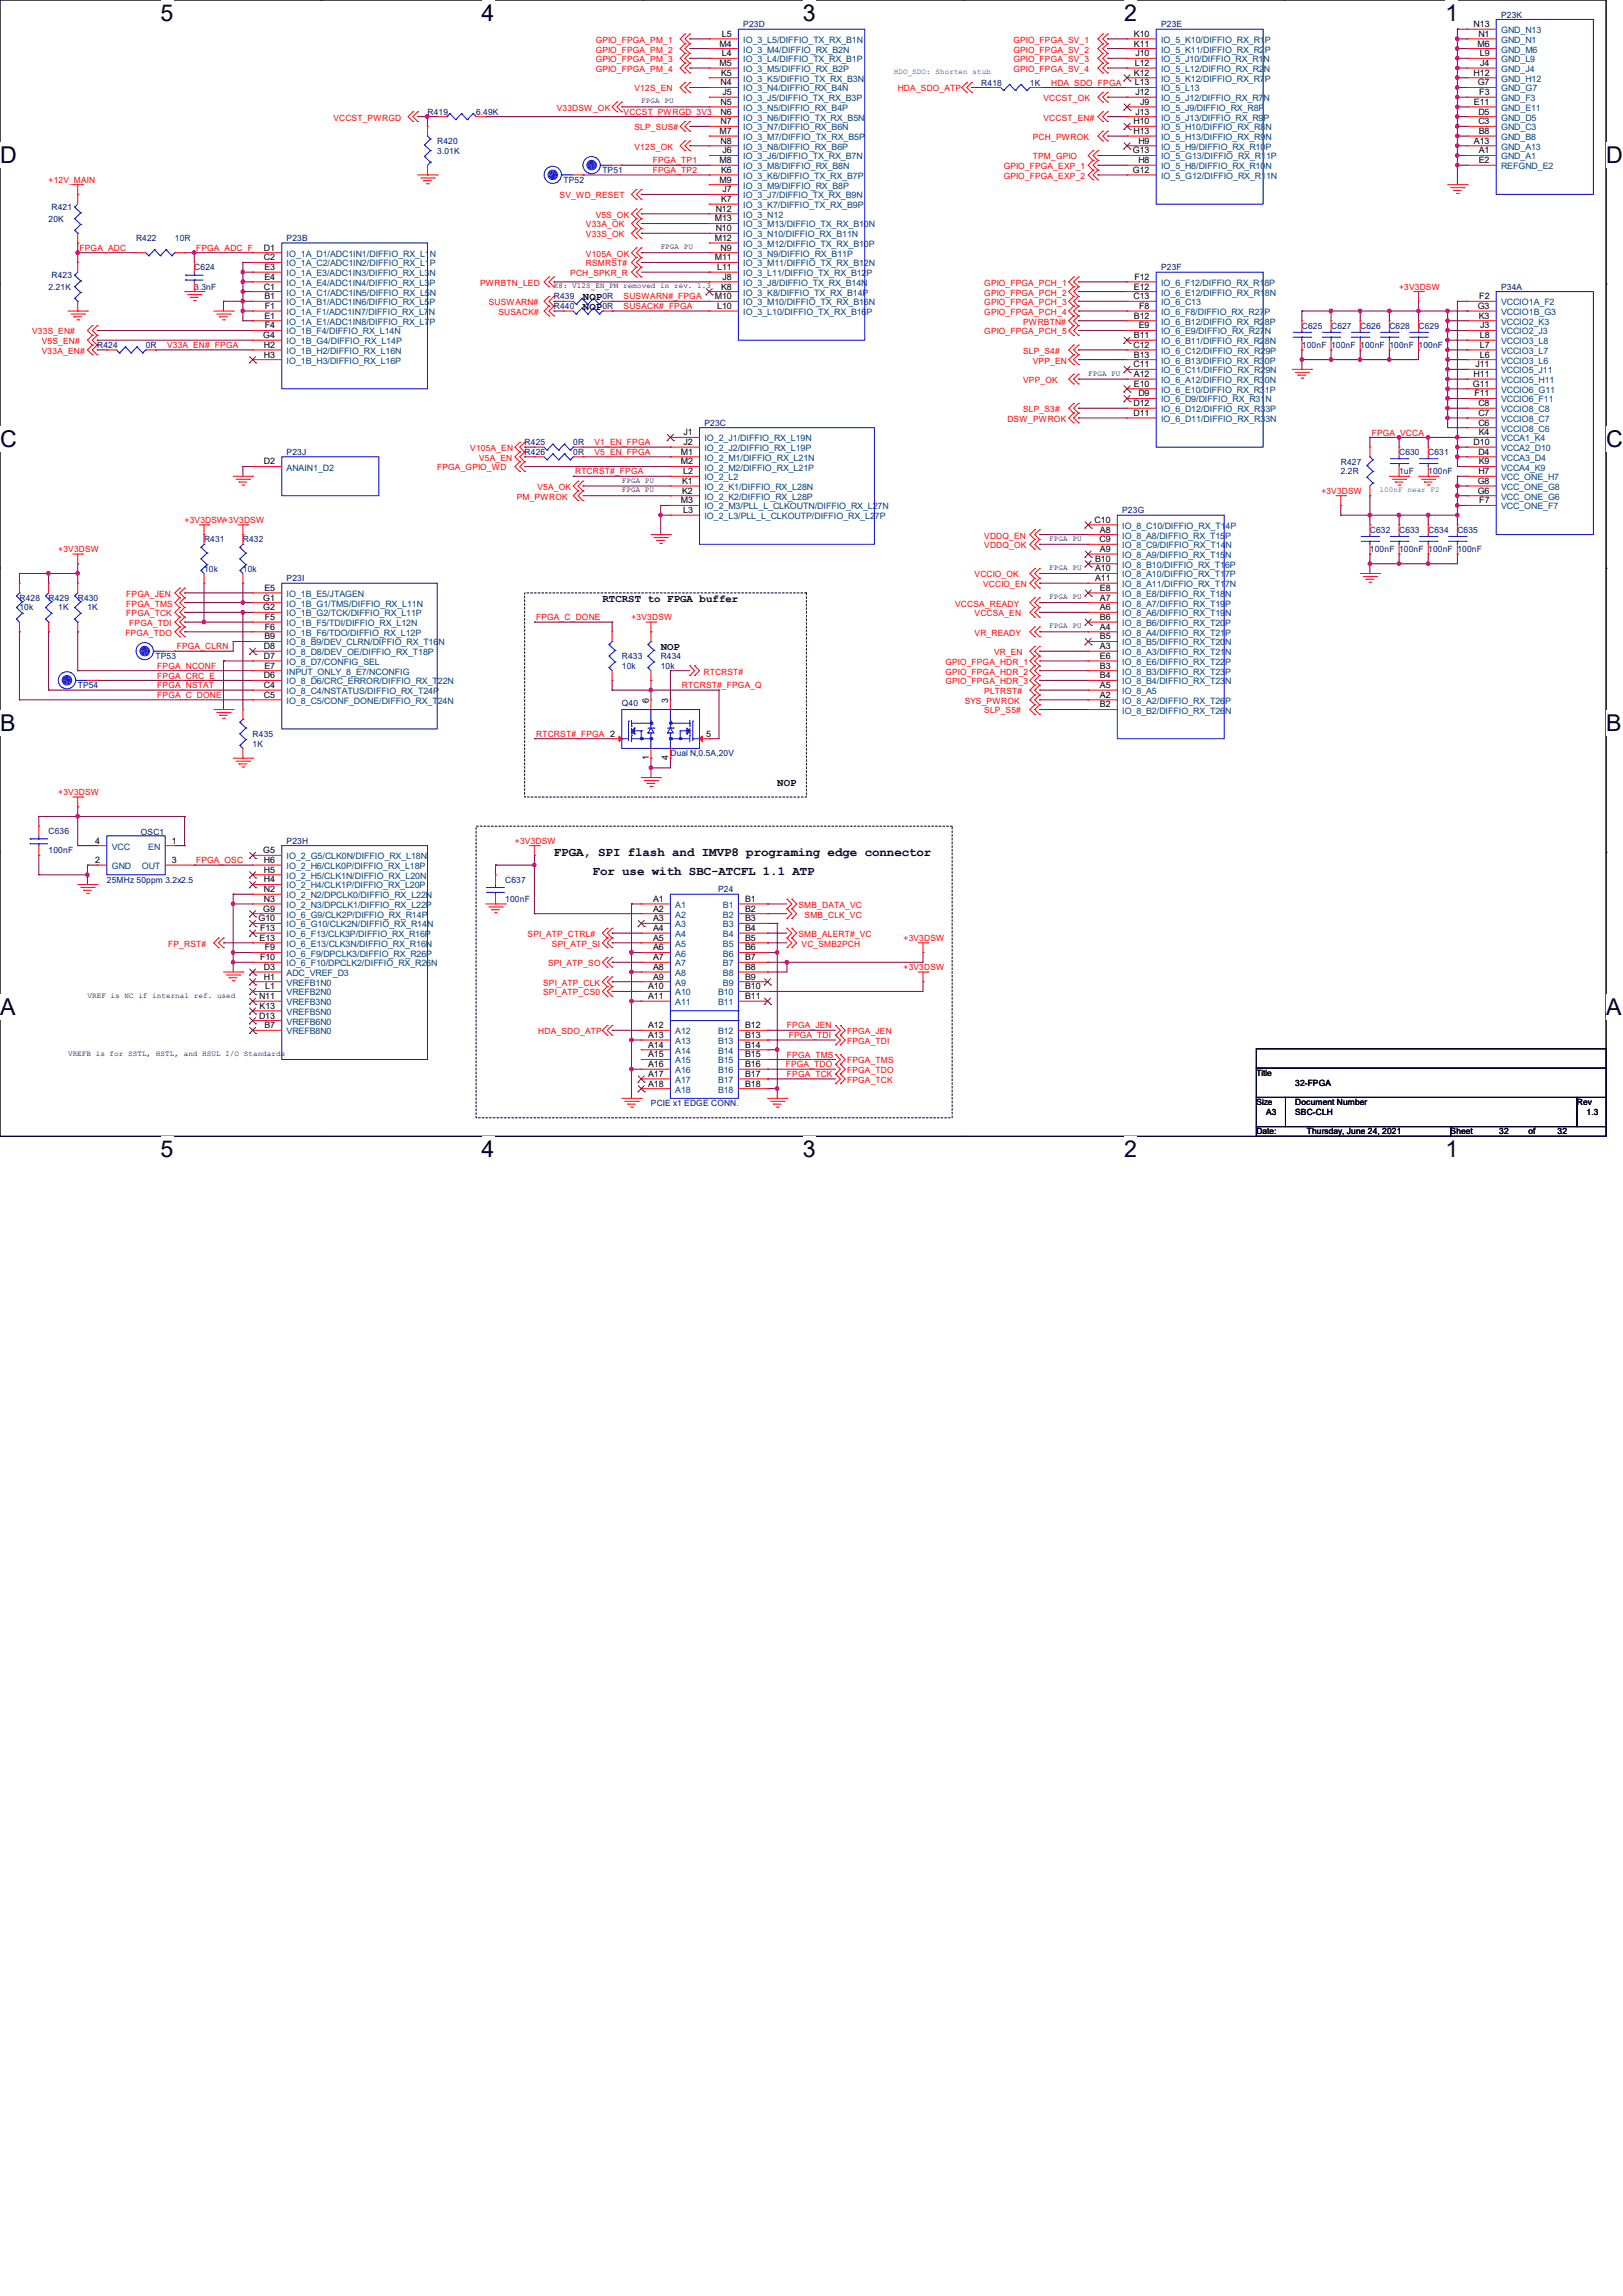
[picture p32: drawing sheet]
<svg xmlns="http://www.w3.org/2000/svg" width="297mm" height="420mm" viewBox="0 0 297 420" stroke-linecap="round" stroke-linejoin="round" font-family="sans-serif">
<defs><g id="words">
<g font-size="4.2">
<text x="29.4" y="3.8">5</text>
<text x="88.1" y="3.8">4</text>
<text x="146.9" y="3.8">3</text>
<text x="205.7" y="3.8">2</text>
<text x="264.5" y="3.8">1</text>
<text x="0" y="29.8">D</text>
<text x="293.9" y="29.8">D</text>
<text x="0" y="81.7">C</text>
<text x="293.9" y="81.7">C</text>
<text x="0" y="133.7">B</text>
<text x="293.9" y="133.7">B</text>
<text x="0" y="185.6">A</text>
<text x="293.9" y="185.6">A</text>
<text x="29.4" y="211.7">5</text>
<text x="88.1" y="211.7">4</text>
<text x="146.9" y="211.7">3</text>
<text x="205.7" y="211.7">2</text>
<text x="264.5" y="211.7">1</text>
</g>
<g font-size="2.3">
<text x="101.3" y="156.5">FPGA, SPI flash and IMVP8 programing edge connector</text>
<text x="108.5" y="160.1">For use with SBC-ATCFL 1.1 ATP</text>
</g>
<g font-size="1.9">
<text x="106.7" y="54.9">NOP</text>
<text x="106.7" y="56.7">NOP</text>
<text x="110.2" y="110.1">RTCRST to FPGA buffer</text>
<text x="120.9" y="119">NOP</text>
<text x="142.2" y="143.8">NOP</text>
</g>
<g font-size="1.6" fill="#000080">
<text x="136" y="5">P23D</text>
<text x="212.5" y="5">P23E</text>
<text x="274.7" y="3.2">P23K</text>
<text x="179.6" y="15.7">R418</text>
<text x="188.5" y="15.7">1K</text>
<text x="78.2" y="21">R419</text>
<text x="87.1" y="21">6.49K</text>
<text x="80" y="26.3">R420</text>
<text x="80" y="28.1">3.01K</text>
<text x="103.1" y="33.4">TP52</text>
<text x="110.2" y="31.7">TP51</text>
<text x="8.9" y="40.6">20K</text>
<text x="9.4" y="38.4">R421</text>
<text x="24.9" y="44.1">R422</text>
<text x="32" y="44.1">10R</text>
<text x="52.5" y="44.1">P23B</text>
<text x="8.9" y="53">2.21K</text>
<text x="9.4" y="50.9">R423</text>
<text x="35.6" y="49.4">C624</text>
<text x="35.6" y="53">3.3nF</text>
<text x="212.5" y="49.4">P23F</text>
<text x="274.7" y="53">P34A</text>
<text x="101.3" y="54.8">R439</text>
<text x="101.3" y="56.6">R440</text>
<text x="110.2" y="54.8">0R</text>
<text x="110.2" y="56.6">0R</text>
<text x="17.8" y="63.7">R424</text>
<text x="26.7" y="63.7">0R</text>
<text x="238.3" y="60.1">C625</text>
<text x="238.3" y="63.7">100nF 100nF 100nF 100nF 100nF</text>
<text x="243.6" y="60.1">C627</text>
<text x="248.9" y="60.1">C626</text>
<text x="254.3" y="60.1">C628</text>
<text x="259.6" y="60.1">C629</text>
<text x="128.9" y="77.9">P23C</text>
<text x="52.5" y="83.2">P23J</text>
<text x="96" y="83.2">R426</text>
<text x="96" y="81.4">R425</text>
<text x="104.9" y="83.2">0R</text>
<text x="104.9" y="81.4">0R</text>
<text x="256" y="83.2">C630</text>
<text x="261.4" y="83.2">C631</text>
<text x="245.4" y="85">R427</text>
<text x="245.4" y="86.8">2.2R</text>
<text x="256" y="86.8">1uF</text>
<text x="261.4" y="86.8">100nF</text>
<text x="205.4" y="93.9">P23G</text>
<text x="37.3" y="99.2">R431</text>
<text x="44.4" y="99.2">R432</text>
<text x="250.7" y="97.4">C632</text>
<text x="250.7" y="101">100nF 100nF 100nF 100nF</text>
<text x="256" y="97.4">C633</text>
<text x="261.4" y="97.4">C634</text>
<text x="266.7" y="97.4">C635</text>
<text x="37.3" y="104.6">10k</text>
<text x="44.4" y="104.6">10k</text>
<text x="52.5" y="106.3">P23I</text>
<text x="3.6" y="109.9">R428</text>
<text x="3.6" y="111.7">10k</text>
<text x="8.9" y="109.9">R429</text>
<text x="10.7" y="111.7">1K</text>
<text x="14.2" y="109.9">R430</text>
<text x="16" y="111.7">1K</text>
<text x="14.2" y="125.9">TP54</text>
<text x="28.4" y="120.6">TP53</text>
<text x="113.8" y="120.6">R433</text>
<text x="113.8" y="122.3">10k</text>
<text x="120.9" y="120.6">R434</text>
<text x="120.9" y="122.3">10k</text>
<text x="113.8" y="129.1">Q40</text>
<text x="46.2" y="134.8">R435</text>
<text x="46.2" y="136.6">1K</text>
<text x="122.7" y="138.3">Dual N,0.5A,20V</text>
<text x="8.9" y="152.6">C636</text>
<text x="25.8" y="152.7">OSC1</text>
<text x="52.5" y="154.3">P23H</text>
<text x="8.9" y="156.1">100nF</text>
<text x="19.6" y="161.5">25MHz 50ppm 3.2x2.5</text>
<text x="92.5" y="161.5">C637</text>
<text x="92.5" y="165">100nF</text>
<text x="131.4" y="163.2">P24</text>
<text x="119.1" y="202.3">PCIE x1 EDGE CONN.</text>
</g>
<g font-size="1.6">
<text x="269.7" y="5">N13</text>
<text x="131.7" y="8.5">M4</text>
<text x="132.1" y="6.7">L5</text>
<text x="132.1" y="10.3">L4</text>
<text x="207.5" y="6.7">K10</text>
<text x="207.5" y="8.5">K11</text>
<text x="207.8" y="10.3">J10</text>
<text x="270.4" y="8.5">M6</text>
<text x="270.5" y="6.7">N1</text>
<text x="270.8" y="10.3">L9</text>
<text x="131.7" y="12.1">M5</text>
<text x="131.9" y="15.6">N4</text>
<text x="132" y="13.8">K5</text>
<text x="132.2" y="17.4">J5</text>
<text x="207.5" y="13.8">K12</text>
<text x="207.7" y="12.1">L12</text>
<text x="207.7" y="15.6">L13</text>
<text x="207.8" y="17.4">J12</text>
<text x="269.7" y="13.8">H12</text>
<text x="270.4" y="15.6">G7</text>
<text x="270.7" y="17.4">F3</text>
<text x="270.9" y="12.1">J4</text>
<text x="131.9" y="19.2">N5</text>
<text x="131.9" y="21">N6</text>
<text x="131.9" y="22.7">N7</text>
<text x="207.4" y="22.7">H10</text>
<text x="207.8" y="21">J13</text>
<text x="208.7" y="19.2">J9</text>
<text x="269.7" y="19.2">E11</text>
<text x="270.5" y="21">D5</text>
<text x="270.5" y="22.7">C3</text>
<text x="131.7" y="24.5">M7</text>
<text x="131.7" y="29.8">M8</text>
<text x="131.9" y="26.3">N8</text>
<text x="132.2" y="28.1">J6</text>
<text x="207.3" y="28.1">G13</text>
<text x="207.4" y="24.5">H13</text>
<text x="208.3" y="26.3">H9</text>
<text x="208.3" y="29.8">H8</text>
<text x="269.7" y="26.3">A13</text>
<text x="270.6" y="24.5">B8</text>
<text x="270.6" y="28.1">A1</text>
<text x="270.6" y="29.8">E2</text>
<text x="131.7" y="33.4">M9</text>
<text x="132" y="31.6">K6</text>
<text x="132.2" y="35.2">J7</text>
<text x="207.3" y="31.6">G12</text>
<text x="130.8" y="40.5">M13</text>
<text x="131" y="38.7">N12</text>
<text x="132" y="37">K7</text>
<text x="48.3" y="45.8">D1</text>
<text x="48.3" y="47.6">C2</text>
<text x="130.8" y="44.1">M12</text>
<text x="130.8" y="47.6">M11</text>
<text x="131" y="42.3">N10</text>
<text x="131.9" y="45.8">N9</text>
<text x="48.3" y="53">C1</text>
<text x="48.4" y="49.4">E3</text>
<text x="48.4" y="51.2">E4</text>
<text x="131.2" y="49.4">L11</text>
<text x="132" y="53">K8</text>
<text x="132.2" y="51.2">J8</text>
<text x="207.5" y="53">E12</text>
<text x="207.6" y="51.2">F12</text>
<text x="48.4" y="54.7">B1</text>
<text x="48.4" y="58.3">E1</text>
<text x="48.5" y="56.5">F1</text>
<text x="130.8" y="54.7">M10</text>
<text x="131.2" y="56.5">L10</text>
<text x="207.4" y="54.7">C13</text>
<text x="207.5" y="58.3">B12</text>
<text x="208.5" y="56.5">F8</text>
<text x="270.4" y="56.5">G3</text>
<text x="270.6" y="58.3">K3</text>
<text x="270.7" y="54.7">F2</text>
<text x="48.2" y="61.8">G4</text>
<text x="48.3" y="63.6">H2</text>
<text x="48.3" y="65.4">H3</text>
<text x="48.5" y="60.1">F4</text>
<text x="207.4" y="63.6">C12</text>
<text x="207.5" y="61.8">B11</text>
<text x="207.5" y="65.4">B13</text>
<text x="208.4" y="60.1">E9</text>
<text x="270.8" y="61.8">L8</text>
<text x="270.8" y="63.6">L7</text>
<text x="270.8" y="65.4">L6</text>
<text x="270.9" y="60.1">J3</text>
<text x="207.4" y="67.2">C11</text>
<text x="207.5" y="69">A12</text>
<text x="207.5" y="70.7">E10</text>
<text x="269.5" y="70.7">G11</text>
<text x="269.7" y="69">H11</text>
<text x="270" y="67.2">J11</text>
<text x="207.4" y="74.3">D12</text>
<text x="207.4" y="76.1">D11</text>
<text x="208.3" y="72.5">D9</text>
<text x="269.8" y="72.5">F11</text>
<text x="270.5" y="74.3">C8</text>
<text x="270.5" y="76.1">C7</text>
<text x="270.5" y="77.9">C6</text>
<text x="124.6" y="83.2">M1</text>
<text x="125.1" y="79.6">J1</text>
<text x="125.1" y="81.4">J2</text>
<text x="269.7" y="81.4">D10</text>
<text x="270.5" y="83.2">D4</text>
<text x="270.6" y="79.6">K4</text>
<text x="48.3" y="85">D2</text>
<text x="124.6" y="85">M2</text>
<text x="124.8" y="88.5">K1</text>
<text x="125" y="86.7">L2</text>
<text x="270.4" y="88.5">G8</text>
<text x="270.5" y="86.7">H7</text>
<text x="270.6" y="85">K9</text>
<text x="124.6" y="92.1">M3</text>
<text x="124.8" y="90.3">K2</text>
<text x="125" y="93.9">L3</text>
<text x="200.3" y="95.6">C10</text>
<text x="270.4" y="90.3">G6</text>
<text x="270.7" y="92.1">F7</text>
<text x="201.2" y="99.2">C9</text>
<text x="201.3" y="97.4">A8</text>
<text x="201.3" y="101">A9</text>
<text x="200.4" y="102.7">B10</text>
<text x="200.4" y="104.5">A10</text>
<text x="200.4" y="106.3">A11</text>
<text x="48.2" y="109.9">G1</text>
<text x="48.2" y="111.6">G2</text>
<text x="48.4" y="108.1">E5</text>
<text x="48.5" y="113.4">F5</text>
<text x="201.3" y="108.1">E8</text>
<text x="201.3" y="109.9">A7</text>
<text x="201.3" y="111.6">A6</text>
<text x="201.3" y="113.4">B6</text>
<text x="48.3" y="118.7">D8</text>
<text x="48.4" y="117">B9</text>
<text x="48.5" y="115.2">F6</text>
<text x="201.3" y="115.2">A4</text>
<text x="201.3" y="117">B5</text>
<text x="201.3" y="118.7">A3</text>
<text x="48.3" y="120.5">D7</text>
<text x="48.3" y="124.1">D6</text>
<text x="48.3" y="125.9">C4</text>
<text x="48.4" y="122.3">E7</text>
<text x="201.3" y="120.5">E6</text>
<text x="201.3" y="122.3">B3</text>
<text x="201.3" y="124.1">B4</text>
<text x="201.3" y="125.9">A5</text>
<text x="48.3" y="127.6">C5</text>
<text x="118.7" y="128.6" transform="rotate(-90 118.7 128.6)">6</text>
<text x="122.3" y="128.6" transform="rotate(-90 122.3 128.6)">3</text>
<text x="201.3" y="127.6">A2</text>
<text x="201.3" y="129.4">B2</text>
<text x="129.2" y="134.7">5</text>
<text x="118.7" y="139" transform="rotate(-90 118.7 139)">1</text>
<text x="122.3" y="139" transform="rotate(-90 122.3 139)">4</text>
<text x="17.4" y="154.3">4</text>
<text x="31.5" y="154.3">1</text>
<text x="17.4" y="157.9">2</text>
<text x="31.5" y="157.9">3</text>
<text x="48.2" y="156.1">G5</text>
<text x="48.3" y="157.9">H6</text>
<text x="48.3" y="159.6">H5</text>
<text x="48.3" y="161.4">H4</text>
<text x="48.2" y="166.8">G9</text>
<text x="48.3" y="163.2">N2</text>
<text x="48.3" y="165">N3</text>
<text x="119.5" y="165">A1</text>
<text x="119.5" y="166.8">A2</text>
<text x="136.4" y="165">B1</text>
<text x="136.4" y="166.8">B2</text>
<text x="47.3" y="168.5">G10</text>
<text x="47.5" y="172.1">E13</text>
<text x="47.6" y="170.3">F13</text>
<text x="48.5" y="173.9">F9</text>
<text x="119.5" y="168.5">A3</text>
<text x="119.5" y="170.3">A4</text>
<text x="119.5" y="172.1">A5</text>
<text x="119.5" y="173.9">A6</text>
<text x="136.4" y="168.5">B3</text>
<text x="136.4" y="170.3">B4</text>
<text x="136.4" y="172.1">B5</text>
<text x="136.4" y="173.9">B6</text>
<text x="47.6" y="175.6">F10</text>
<text x="48.3" y="177.4">D3</text>
<text x="48.3" y="179.2">H1</text>
<text x="119.5" y="175.6">A7</text>
<text x="119.5" y="177.4">A8</text>
<text x="119.5" y="179.2">A9</text>
<text x="136.4" y="175.6">B7</text>
<text x="136.4" y="177.4">B8</text>
<text x="136.4" y="179.2">B9</text>
<text x="47.4" y="182.8">N11</text>
<text x="47.5" y="184.5">K13</text>
<text x="48.6" y="181">L1</text>
<text x="118.6" y="181">A10</text>
<text x="118.6" y="182.8">A11</text>
<text x="136.4" y="181">B10</text>
<text x="136.4" y="182.8">B11</text>
<text x="47.4" y="186.3">D13</text>
<text x="48.4" y="188.1">B7</text>
<text x="118.6" y="188.1">A12</text>
<text x="118.6" y="189.9">A13</text>
<text x="118.6" y="191.6">A14</text>
<text x="136.4" y="188.1">B12</text>
<text x="136.4" y="189.9">B13</text>
<text x="136.4" y="191.6">B14</text>
<text x="118.6" y="193.4">A15</text>
<text x="118.6" y="195.2">A16</text>
<text x="118.6" y="197">A17</text>
<text x="136.4" y="193.4">B15</text>
<text x="136.4" y="195.2">B16</text>
<text x="136.4" y="197">B17</text>
<text x="229.9" y="196.8">Title</text>
<text x="118.6" y="198.8">A18</text>
<text x="136.4" y="198.8">B18</text>
<text x="229.9" y="202.2">Size</text>
<text x="231.7" y="204">A3</text>
<text x="237" y="202.2">Document Number</text>
<text x="237" y="204">SBC-CLH</text>
<text x="237" y="198.6">32-FPGA</text>
<text x="288.6" y="202.2">Rev</text>
<text x="290.4" y="204">1.3</text>
<text x="229.9" y="207.5">Date:</text>
<text x="239.1" y="207.5">Thursday, June 24, 2021</text>
<text x="265.5" y="207.5">Sheet</text>
<text x="274.4" y="207.5">32</text>
<text x="279.7" y="207.5">of</text>
<text x="285" y="207.5">32</text>
</g>
<g font-size="1.6" fill="#f00">
<text x="109" y="11.4">GPIO_FPGA_PM_3</text>
<text x="109" y="7.8">GPIO_FPGA_PM_1</text>
<text x="109" y="9.6">GPIO_FPGA_PM_2</text>
<text x="185.5" y="11.4">GPIO_FPGA_SV_3</text>
<text x="185.5" y="7.8">GPIO_FPGA_SV_1</text>
<text x="185.5" y="9.6">GPIO_FPGA_SV_2</text>
<text x="109" y="13.2">GPIO_FPGA_PM_4</text>
<text x="116.1" y="16.7">V12S_EN</text>
<text x="164.3" y="16.7">HDA_SDO_ATP</text>
<text x="185.5" y="13.2">GPIO_FPGA_SV_4</text>
<text x="192.4" y="15.7">HDA_SDO_FPGA</text>
<text x="61" y="22.1">VCCST_PWRGD</text>
<text x="101.9" y="20.3">V33DSW_OK</text>
<text x="114.1" y="21">VCCST_PWRGD_3V3</text>
<text x="116.1" y="23.8">SLP_SUS#</text>
<text x="191" y="18.5">VCCST_OK</text>
<text x="191" y="22.1">VCCST_EN#</text>
<text x="116.1" y="27.4">V12S_OK</text>
<text x="119.5" y="29.9">FPGA_TP1</text>
<text x="189" y="25.6">PCH_PWROK</text>
<text x="189" y="29.2">TPM_GPIO</text>
<text x="8.9" y="33.4">+12V_MAIN</text>
<text x="119.5" y="31.7">FPGA_TP2</text>
<text x="183.7" y="30.9">GPIO_FPGA_EXP_1</text>
<text x="183.7" y="32.7">GPIO_FPGA_EXP_2</text>
<text x="102.4" y="36.3">SV_WD_RESET</text>
<text x="107.2" y="41.6">V33A_OK</text>
<text x="109" y="39.8">V5S_OK</text>
<text x="14.6" y="45.9">FPGA_ADC</text>
<text x="35.9" y="45.9">FPGA_ADC_F</text>
<text x="107.2" y="46.9">V105A_OK</text>
<text x="107.2" y="43.4">V33S_OK</text>
<text x="87.8" y="52.3">PWRBTN_LED</text>
<text x="104.4" y="50.5">PCH_SPKR_R</text>
<text x="107.2" y="48.7">RSMRST#</text>
<text x="180.1" y="52.3">GPIO_FPGA_PCH_1</text>
<text x="256" y="53">+3V3DSW</text>
<text x="89.5" y="55.8">SUSWARN#</text>
<text x="91.2" y="57.6">SUSACK#</text>
<text x="114.1" y="54.8">SUSWARN#_FPGA</text>
<text x="114.1" y="56.6">SUSACK#_FPGA</text>
<text x="180.1" y="54.1">GPIO_FPGA_PCH_2</text>
<text x="180.1" y="55.8">GPIO_FPGA_PCH_3</text>
<text x="180.1" y="57.6">GPIO_FPGA_PCH_4</text>
<text x="187.2" y="59.4">PWRBTN#</text>
<text x="5.9" y="61.2">V33S_EN#</text>
<text x="7.7" y="64.7">V33A_EN#</text>
<text x="7.7" y="62.9">V5S_EN#</text>
<text x="30.6" y="63.7">V33A_EN#_FPGA</text>
<text x="180.1" y="61.2">GPIO_FPGA_PCH_5</text>
<text x="187.2" y="64.7">SLP_S4#</text>
<text x="187.2" y="70.1">VPP_OK</text>
<text x="189" y="66.5">VPP_EN</text>
<text x="184.4" y="77.2">DSW_PWROK</text>
<text x="187.2" y="75.4">SLP_S3#</text>
<text x="86.1" y="82.5">V105A_EN</text>
<text x="108.8" y="83.2">V5_EN_FPGA</text>
<text x="108.8" y="81.4">V1_EN_FPGA</text>
<text x="251" y="79.7">FPGA_VCCA</text>
<text x="80" y="86.1">FPGA_GPIO_WD</text>
<text x="87.7" y="84.3">V5A_EN</text>
<text x="98.3" y="89.6">V5A_OK</text>
<text x="105.2" y="86.8">RTCRST#_FPGA</text>
<text x="33.8" y="95.7">+3V3DSW+3V3DSW</text>
<text x="94.6" y="91.4">PM_PWROK</text>
<text x="241.8" y="90.3">+3V3DSW</text>
<text x="10.7" y="101">+3V3DSW</text>
<text x="180.1" y="100.3">VDDQ_OK</text>
<text x="180.1" y="98.5">VDDQ_EN</text>
<text x="178.3" y="105.6">VCCIO_OK</text>
<text x="179.9" y="107.4">VCCIO_EN</text>
<text x="23.1" y="109.2">FPGA_JEN</text>
<text x="23.1" y="111">FPGA_TMS</text>
<text x="23.1" y="112.7">FPGA_TCK</text>
<text x="98.1" y="113.5">FPGA_C_DONE</text>
<text x="115.6" y="113.5">+3V3DSW</text>
<text x="174.8" y="111">VCCSA_READY</text>
<text x="178.3" y="112.7">VCCSA_EN</text>
<text x="22.9" y="116.3">FPGA_TDO</text>
<text x="23.7" y="114.5">FPGA_TDI</text>
<text x="32.3" y="118.8">FPGA_CLRN</text>
<text x="178.3" y="116.3">VR_READY</text>
<text x="181.9" y="119.8">VR_EN</text>
<text x="28.8" y="122.3">FPGA_NCONF</text>
<text x="28.8" y="124.1">FPGA_CRC_E</text>
<text x="28.8" y="125.9">FPGA_NSTAT</text>
<text x="124.8" y="125.9">RTCRST#_FPGA_Q</text>
<text x="128.7" y="123.4">RTCRST#</text>
<text x="173" y="125.2">GPIO_FPGA_HDR_3</text>
<text x="173" y="121.6">GPIO_FPGA_HDR_1</text>
<text x="173" y="123.4">GPIO_FPGA_HDR_2</text>
<text x="28.8" y="127.7">FPGA_C_DONE</text>
<text x="176.6" y="128.7">SYS_PWROK</text>
<text x="180.1" y="130.5">SLP_S5#</text>
<text x="180.1" y="127">PLTRST#</text>
<text x="98.1" y="134.8">RTCRST#_FPGA 2</text>
<text x="10.7" y="145.5">+3V3DSW</text>
<text x="94.2" y="154.3">+3V3DSW</text>
<text x="35.9" y="157.9">FPGA_OSC</text>
<text x="146.1" y="166.1">SMB_DATA_VC</text>
<text x="147.2" y="167.8">SMB_CLK_VC</text>
<text x="30.8" y="173.2">FP_RST#</text>
<text x="96.6" y="171.4">SPI_ATP_CTRL#</text>
<text x="101" y="173.2">SPI_ATP_SI</text>
<text x="146.1" y="171.4">SMB_ALERT#_VC</text>
<text x="146.7" y="173.2">VC_SMB2PCH</text>
<text x="165.4" y="172.1">+3V3DSW</text>
<text x="100.3" y="176.7">SPI_ATP_SO</text>
<text x="165.4" y="177.5">+3V3DSW</text>
<text x="99.4" y="180.3">SPI_ATP_CLK</text>
<text x="99.4" y="182.1">SPI_ATP_CS0</text>
<text x="98.5" y="189.2">HDA_SDO_ATP</text>
<text x="144" y="188.1">FPGA_JEN</text>
<text x="144.4" y="189.9">FPGA_TDI</text>
<text x="155" y="189.2">FPGA_JEN</text>
<text x="155" y="191">FPGA_TDI</text>
<text x="143.8" y="195.2">FPGA_TDO</text>
<text x="144" y="193.5">FPGA_TMS</text>
<text x="144" y="197">FPGA_TCK</text>
<text x="155" y="194.5">FPGA_TMS</text>
<text x="155" y="196.3">FPGA_TDO</text>
<text x="155" y="198.1">FPGA_TCK</text>
</g>
<g font-size="1.6" fill="#004080">
<text x="136" y="7.8">IO_3_L5/DIFFIO_TX_RX_B1N</text>
<text x="136" y="9.6">IO_3_M4/DIFFIO_RX_B2N</text>
<text x="136" y="11.4">IO_3_L4/DIFFIO_TX_RX_B1P</text>
<text x="212.5" y="7.8">IO_5_K10/DIFFIO_RX_R1P</text>
<text x="212.5" y="9.6">IO_5_K11/DIFFIO_RX_R2P</text>
<text x="212.5" y="11.4">IO_5_J10/DIFFIO_RX_R1N</text>
<text x="274.7" y="6.1">GND_N13</text>
<text x="274.7" y="7.8">GND_N1</text>
<text x="274.7" y="9.6">GND_M6</text>
<text x="274.7" y="11.4">GND_L9</text>
<text x="136" y="13.2">IO_3_M5/DIFFIO_RX_B2P</text>
<text x="136" y="14.9">IO_3_K5/DIFFIO_TX_RX_B3N</text>
<text x="136" y="16.7">IO_3_N4/DIFFIO_RX_B4N</text>
<text x="212.5" y="13.2">IO_5_L12/DIFFIO_RX_R2N</text>
<text x="212.5" y="14.9">IO_5_K12/DIFFIO_RX_R7P</text>
<text x="212.5" y="16.7">IO_5_L13</text>
<text x="274.7" y="13.2">GND_J4</text>
<text x="274.7" y="14.9">GND_H12</text>
<text x="274.7" y="16.7">GND_G7</text>
<text x="136" y="18.5">IO_3_J5/DIFFIO_TX_RX_B3P</text>
<text x="136" y="20.3">IO_3_N5/DIFFIO_RX_B4P</text>
<text x="136" y="22.1">IO_3_N6/DIFFIO_TX_RX_B5N</text>
<text x="136" y="23.8">IO_3_N7/DIFFIO_RX_B6N</text>
<text x="212.5" y="18.5">IO_5_J12/DIFFIO_RX_R7N</text>
<text x="212.5" y="20.3">IO_5_J9/DIFFIO_RX_R8P</text>
<text x="212.5" y="22.1">IO_5_J13/DIFFIO_RX_R9P</text>
<text x="212.5" y="23.8">IO_5_H10/DIFFIO_RX_R8N</text>
<text x="274.7" y="18.5">GND_F3</text>
<text x="274.7" y="20.3">GND_E11</text>
<text x="274.7" y="22.1">GND_D5</text>
<text x="274.7" y="23.8">GND_C3</text>
<text x="136" y="25.6">IO_3_M7/DIFFIO_TX_RX_B5P</text>
<text x="136" y="27.4">IO_3_N8/DIFFIO_RX_B6P</text>
<text x="136" y="29.2">IO_3_J6/DIFFIO_TX_RX_B7N</text>
<text x="212.5" y="25.6">IO_5_H13/DIFFIO_RX_R9N</text>
<text x="212.5" y="27.4">IO_5_H9/DIFFIO_RX_R10P</text>
<text x="212.5" y="29.2">IO_5_G13/DIFFIO_RX_R11P</text>
<text x="274.7" y="25.6">GND_B8</text>
<text x="274.7" y="27.4">GND_A13</text>
<text x="274.7" y="29.2">GND_A1</text>
<text x="136" y="30.9">IO_3_M8/DIFFIO_RX_B8N</text>
<text x="136" y="32.7">IO_3_K6/DIFFIO_TX_RX_B7P</text>
<text x="136" y="34.5">IO_3_M9/DIFFIO_RX_B8P</text>
<text x="212.5" y="30.9">IO_5_H8/DIFFIO_RX_R10N</text>
<text x="212.5" y="32.7">IO_5_G12/DIFFIO_RX_R11N</text>
<text x="274.7" y="30.9">REFGND_E2</text>
<text x="136" y="36.3">IO_3_J7/DIFFIO_TX_RX_B9N</text>
<text x="136" y="38.1">IO_3_K7/DIFFIO_TX_RX_B9P</text>
<text x="136" y="39.8">IO_3_N12</text>
<text x="136" y="41.6">IO_3_M13/DIFFIO_TX_RX_B10N</text>
<text x="52.5" y="46.9">IO_1A_D1/ADC1IN1/DIFFIO_RX_L1N</text>
<text x="136" y="43.4">IO_3_N10/DIFFIO_RX_B11N</text>
<text x="136" y="45.2">IO_3_M12/DIFFIO_TX_RX_B10P</text>
<text x="136" y="46.9">IO_3_N9/DIFFIO_RX_B11P</text>
<text x="52.5" y="48.7">IO_1A_C2/ADC1IN2/DIFFIO_RX_L1P</text>
<text x="52.5" y="50.5">IO_1A_E3/ADC1IN3/DIFFIO_RX_L3N</text>
<text x="52.5" y="52.3">IO_1A_E4/ADC1IN4/DIFFIO_RX_L3P</text>
<text x="136" y="48.7">IO_3_M11/DIFFIO_TX_RX_B12N</text>
<text x="136" y="50.5">IO_3_L11/DIFFIO_TX_RX_B12P</text>
<text x="136" y="52.3">IO_3_J8/DIFFIO_TX_RX_B14N</text>
<text x="212.5" y="52.3">IO_6_F12/DIFFIO_RX_R18P</text>
<text x="52.5" y="54.1">IO_1A_C1/ADC1IN5/DIFFIO_RX_L5N</text>
<text x="52.5" y="55.8">IO_1A_B1/ADC1IN6/DIFFIO_RX_L5P</text>
<text x="52.5" y="57.6">IO_1A_F1/ADC1IN7/DIFFIO_RX_L7N</text>
<text x="52.5" y="59.4">IO_1A_E1/ADC1IN8/DIFFIO_RX_L7P</text>
<text x="136" y="54.1">IO_3_K8/DIFFIO_TX_RX_B14P</text>
<text x="136" y="55.8">IO_3_M10/DIFFIO_TX_RX_B16N</text>
<text x="136" y="57.6">IO_3_L10/DIFFIO_TX_RX_B16P</text>
<text x="212.5" y="54.1">IO_6_E12/DIFFIO_RX_R18N</text>
<text x="212.5" y="55.8">IO_6_C13</text>
<text x="212.5" y="57.6">IO_6_F8/DIFFIO_RX_R27P</text>
<text x="212.5" y="59.4">IO_6_B12/DIFFIO_RX_R28P</text>
<text x="274.7" y="55.8">VCCIO1A_F2</text>
<text x="274.7" y="57.6">VCCIO1B_G3</text>
<text x="274.7" y="59.4">VCCIO2_K3</text>
<text x="52.5" y="61.2">IO_1B_F4/DIFFIO_RX_L14N</text>
<text x="52.5" y="63">IO_1B_G4/DIFFIO_RX_L14P</text>
<text x="52.5" y="64.7">IO_1B_H2/DIFFIO_RX_L16N</text>
<text x="212.5" y="61.2">IO_6_E9/DIFFIO_RX_R27N</text>
<text x="212.5" y="63">IO_6_B11/DIFFIO_RX_R28N</text>
<text x="212.5" y="64.7">IO_6_C12/DIFFIO_RX_R29P</text>
<text x="274.7" y="61.2">VCCIO2_J3</text>
<text x="274.7" y="63">VCCIO3_L8</text>
<text x="274.7" y="64.7">VCCIO3_L7</text>
<text x="52.5" y="66.5">IO_1B_H3/DIFFIO_RX_L16P</text>
<text x="212.5" y="66.5">IO_6_B13/DIFFIO_RX_R30P</text>
<text x="212.5" y="68.3">IO_6_C11/DIFFIO_RX_R29N</text>
<text x="212.5" y="70.1">IO_6_A12/DIFFIO_RX_R30N</text>
<text x="212.5" y="71.8">IO_6_E10/DIFFIO_RX_R31P</text>
<text x="274.7" y="66.5">VCCIO3_L6</text>
<text x="274.7" y="68.3">VCCIO5_J11</text>
<text x="274.7" y="70.1">VCCIO5_H11</text>
<text x="274.7" y="71.8">VCCIO6_G11</text>
<text x="212.5" y="73.6">IO_6_D9/DIFFIO_RX_R31N</text>
<text x="212.5" y="75.4">IO_6_D12/DIFFIO_RX_R33P</text>
<text x="212.5" y="77.2">IO_6_D11/DIFFIO_RX_R33N</text>
<text x="274.7" y="73.6">VCCIO6_F11</text>
<text x="274.7" y="75.4">VCCIO8_C8</text>
<text x="274.7" y="77.2">VCCIO8_C7</text>
<text x="128.9" y="80.7">IO_2_J1/DIFFIO_RX_L19N</text>
<text x="128.9" y="82.5">IO_2_J2/DIFFIO_RX_L19P</text>
<text x="274.7" y="79">VCCIO8_C6</text>
<text x="274.7" y="80.7">VCCA1_K4</text>
<text x="274.7" y="82.5">VCCA2_D10</text>
<text x="52.5" y="86.1">ANAIN1_D2</text>
<text x="128.9" y="84.3">IO_2_M1/DIFFIO_RX_L21N</text>
<text x="128.9" y="86.1">IO_2_M2/DIFFIO_RX_L21P</text>
<text x="128.9" y="87.8">IO_2_L2</text>
<text x="128.9" y="89.6">IO_2_K1/DIFFIO_RX_L28N</text>
<text x="274.7" y="84.3">VCCA3_D4</text>
<text x="274.7" y="86.1">VCCA4_K9</text>
<text x="274.7" y="87.8">VCC_ONE_H7</text>
<text x="274.7" y="89.6">VCC_ONE_G8</text>
<text x="128.9" y="91.4">IO_2_K2/DIFFIO_RX_L28P</text>
<text x="128.9" y="93.2">IO_2_M3/PLL_L_CLKOUTN/DIFFIO_RX_L27N</text>
<text x="128.9" y="95">IO_2_L3/PLL_L_CLKOUTP/DIFFIO_RX_L27P</text>
<text x="274.7" y="91.4">VCC_ONE_G6</text>
<text x="274.7" y="93.2">VCC_ONE_F7</text>
<text x="205.4" y="96.7">IO_8_C10/DIFFIO_RX_T14P</text>
<text x="205.4" y="98.5">IO_8_A8/DIFFIO_RX_T15P</text>
<text x="205.4" y="100.3">IO_8_C9/DIFFIO_RX_T14N</text>
<text x="205.4" y="102.1">IO_8_A9/DIFFIO_RX_T15N</text>
<text x="205.4" y="103.8">IO_8_B10/DIFFIO_RX_T16P</text>
<text x="205.4" y="105.6">IO_8_A10/DIFFIO_RX_T17P</text>
<text x="205.4" y="107.4">IO_8_A11/DIFFIO_RX_T17N</text>
<text x="52.5" y="109.2">IO_1B_E5/JTAGEN</text>
<text x="52.5" y="111">IO_1B_G1/TMS/DIFFIO_RX_L11N</text>
<text x="52.5" y="112.7">IO_1B_G2/TCK/DIFFIO_RX_L11P</text>
<text x="205.4" y="109.2">IO_8_E8/DIFFIO_RX_T18N</text>
<text x="205.4" y="111">IO_8_A7/DIFFIO_RX_T19P</text>
<text x="205.4" y="112.7">IO_8_A6/DIFFIO_RX_T19N</text>
<text x="52.5" y="114.5">IO_1B_F5/TDI/DIFFIO_RX_L12N</text>
<text x="52.5" y="116.3">IO_1B_F6/TDO/DIFFIO_RX_L12P</text>
<text x="52.5" y="118.1">IO_8_B9/DEV_CLRN/DIFFIO_RX_T16N</text>
<text x="52.5" y="119.8">IO_8_D8/DEV_OE/DIFFIO_RX_T18P</text>
<text x="205.4" y="114.5">IO_8_B6/DIFFIO_RX_T20P</text>
<text x="205.4" y="116.3">IO_8_A4/DIFFIO_RX_T21P</text>
<text x="205.4" y="118.1">IO_8_B5/DIFFIO_RX_T20N</text>
<text x="205.4" y="119.8">IO_8_A3/DIFFIO_RX_T21N</text>
<text x="52.5" y="121.6">IO_8_D7/CONFIG_SEL</text>
<text x="52.5" y="123.4">INPUT_ONLY_8_E7/NCONFIG</text>
<text x="52.5" y="125.2">IO_8_D6/CRC_ERROR/DIFFIO_RX_T22N</text>
<text x="205.4" y="121.6">IO_8_E6/DIFFIO_RX_T22P</text>
<text x="205.4" y="123.4">IO_8_B3/DIFFIO_RX_T23P</text>
<text x="205.4" y="125.2">IO_8_B4/DIFFIO_RX_T23N</text>
<text x="52.5" y="127">IO_8_C4/NSTATUS/DIFFIO_RX_T24P</text>
<text x="52.5" y="128.7">IO_8_C5/CONF_DONE/DIFFIO_RX_T24N</text>
<text x="205.4" y="127">IO_8_A5</text>
<text x="205.4" y="128.7">IO_8_A2/DIFFIO_RX_T26P</text>
<text x="205.4" y="130.5">IO_8_B2/DIFFIO_RX_T26N</text>
<text x="20.4" y="155.4">VCC</text>
<text x="27.1" y="155.4">EN</text>
<text x="20.4" y="159">GND</text>
<text x="25.9" y="159">OUT</text>
<text x="52.5" y="157.2">IO_2_G5/CLK0N/DIFFIO_RX_L18N</text>
<text x="52.5" y="159">IO_2_H6/CLK0P/DIFFIO_RX_L18P</text>
<text x="52.5" y="160.7">IO_2_H5/CLK1N/DIFFIO_RX_L20N</text>
<text x="52.5" y="162.5">IO_2_H4/CLK1P/DIFFIO_RX_L20P</text>
<text x="52.5" y="164.3">IO_2_N2/DPCLK0/DIFFIO_RX_L22N</text>
<text x="52.5" y="166.1">IO_2_N3/DPCLK1/DIFFIO_RX_L22P</text>
<text x="52.5" y="167.9">IO_6_G9/CLK2P/DIFFIO_RX_R14P</text>
<text x="123.6" y="166.1">A1</text>
<text x="123.6" y="167.9">A2</text>
<text x="132.3" y="166.1">B1</text>
<text x="132.3" y="167.9">B2</text>
<text x="52.5" y="169.6">IO_6_G10/CLK2N/DIFFIO_RX_R14N</text>
<text x="52.5" y="171.4">IO_6_F13/CLK3P/DIFFIO_RX_R16P</text>
<text x="52.5" y="173.2">IO_6_E13/CLK3N/DIFFIO_RX_R16N</text>
<text x="123.6" y="169.6">A3</text>
<text x="123.6" y="171.4">A4</text>
<text x="123.6" y="173.2">A5</text>
<text x="132.3" y="169.6">B3</text>
<text x="132.3" y="171.4">B4</text>
<text x="132.3" y="173.2">B5</text>
<text x="52.5" y="175">IO_6_F9/DPCLK3/DIFFIO_RX_R26P</text>
<text x="52.5" y="176.7">IO_6_F10/DPCLK2/DIFFIO_RX_R26N</text>
<text x="52.5" y="178.5">ADC_VREF_D3</text>
<text x="123.6" y="175">A6</text>
<text x="123.6" y="176.7">A7</text>
<text x="123.6" y="178.5">A8</text>
<text x="132.3" y="175">B6</text>
<text x="132.3" y="176.7">B7</text>
<text x="132.3" y="178.5">B8</text>
<text x="52.5" y="180.3">VREFB1N0</text>
<text x="52.5" y="182.1">VREFB2N0</text>
<text x="52.5" y="183.9">VREFB3N0</text>
<text x="52.5" y="185.6">VREFB5N0</text>
<text x="123.6" y="180.3">A9</text>
<text x="123.6" y="182.1">A10</text>
<text x="123.6" y="183.9">A11</text>
<text x="131.4" y="182.1">B10</text>
<text x="131.4" y="183.9">B11</text>
<text x="132.3" y="180.3">B9</text>
<text x="52.5" y="187.4">VREFB6N0</text>
<text x="52.5" y="189.2">VREFB8N0</text>
<text x="123.6" y="189.2">A12</text>
<text x="123.6" y="191">A13</text>
<text x="131.4" y="189.2">B12</text>
<text x="131.4" y="191">B13</text>
<text x="123.6" y="192.7">A14</text>
<text x="123.6" y="194.5">A15</text>
<text x="123.6" y="196.3">A16</text>
<text x="131.4" y="192.7">B14</text>
<text x="131.4" y="194.5">B15</text>
<text x="131.4" y="196.3">B16</text>
<text x="123.6" y="198.1">A17</text>
<text x="123.6" y="199.9">A18</text>
<text x="131.4" y="198.1">B17</text>
<text x="131.4" y="199.9">B18</text>
</g>
<text font-size="1.4" fill="#008000" x="163.6" y="13.6">HDO_SDO: Shorten stub</text>
<g font-size="1.4">
<text x="117.3" y="18.9">FPGA PU</text>
<text x="120.9" y="45.6">FPGA PU</text>
<text x="101.3" y="52.7">K8: V12S_EN_PM removed in rev. 1.3</text>
<text x="199.1" y="68.7">FPGA PU</text>
<text x="113.8" y="88.3">FPGA PU</text>
<text x="113.8" y="90">FPGA PU</text>
<text x="192" y="98.9">FPGA PU</text>
<text x="192" y="104.3">FPGA PU</text>
<text x="192" y="109.6">FPGA PU</text>
<text x="192" y="114.9">FPGA PU</text>
<text x="16" y="182.5">VREF is NC if internal ref. used</text>
<text x="12.4" y="193.2">VREFB is for SSTL, HSTL, and HSUL I/O Standards</text>
</g>
<text font-size="1.4" fill="#008040" x="252.5" y="90">100nF near F2</text>
</g></defs>
<path d="M0 0h293.9v207.9h-293.9z" fill="none" stroke="#000" stroke-width=".18"/>
<g fill="#fff">
<path d="M29.4 0h2.3v4.7h-2.3z"/>
<path d="M29.4 207.9h2.3v4.7h-2.3z"/>
</g>
<path d="M58.8 0h.1M58.8 207.9h.1" fill="none" stroke="#000" stroke-width=".18"/>
<g fill="#fff">
<path d="M88.1 0h2.4v4.7h-2.4z"/>
<path d="M88.1 207.9h2.4v4.7h-2.4z"/>
</g>
<path d="M117.6 0h.1M117.6 207.9h.1" fill="none" stroke="#000" stroke-width=".18"/>
<g fill="#fff">
<path d="M146.9 0h2.4v4.7h-2.4z"/>
<path d="M146.9 207.9h2.4v4.7h-2.4z"/>
</g>
<path d="M176.3 0h.1M176.3 207.9h.1" fill="none" stroke="#000" stroke-width=".18"/>
<g fill="#fff">
<path d="M205.7 0h2.4v4.7h-2.4z"/>
<path d="M205.7 207.9h2.4v4.7h-2.4z"/>
</g>
<path d="M235.1 0h.1M235.1 207.9h.1" fill="none" stroke="#000" stroke-width=".18"/>
<g fill="#fff">
<path d="M264.5 0h2.4v4.7h-2.4z"/>
<path d="M264.5 207.9h2.4v4.7h-2.4z"/>
<path d="M0 26h3v4.7h-3z"/>
<path d="M293.9 26h3.1v4.7h-3.1z"/>
<path d="M0 77.9h3v4.7h-3z"/>
<path d="M293.9 77.9h3.1v4.7h-3.1z"/>
</g>
<path d="M0 51.9h.1M293.9 51.9h.1" fill="none" stroke="#000" stroke-width=".18"/>
<g fill="#fff">
<path d="M0 129.9h2.8v4.7h-2.8z"/>
<path d="M293.9 129.9h2.9v4.7h-2.9z"/>
</g>
<path d="M0 103.9h.1M293.9 103.9h.1" fill="none" stroke="#000" stroke-width=".18"/>
<g fill="#fff">
<path d="M0 181.8h2.8v4.8h-2.8z"/>
<path d="M293.8 181.8h3v4.8h-3z"/>
</g>
<path d="M0 155.9h.1M293.9 155.9h.1M229.9 191.9h64v3.5h-64zM229.9 195.4h64v5.3h-64zM229.9 200.7h5.3v5.4h-5.3zM229.9 206.1h35.6v1.8h-35.6zM235.2 200.7h53.4v5.4h-53.4zM265.5 206.1h28.4v1.8h-28.4zM288.6 200.7h5.3v5.4h-5.3z" fill="none" stroke="#000" stroke-width=".18"/>
<path d="M96 108.5h51.6v37.3h-51.6zM87.1 151.1h87.1v53.4h-87.1z" fill="none" stroke="#000" stroke-width=".18" stroke-dasharray=".3"/>
<g fill="none" stroke="#800040" stroke-width=".18">
<path d="M113.8 19.6h.1M113.8 19.6h16M126.2 16h.1M126.2 7.1h.1M126.2 8.9h.1M126.2 10.7h.1M126.2 12.4h.1M126.2 7.1h3.6M126.2 8.9h3.6M126.2 16h3.6M126.2 12.4h3.6M126.2 10.7h3.6"/>
<path d="M177.8 16h.1M177.8 16h3.6M190.2 16h.1M190.2 16h16M202.7 17.8h.1M202.7 7.1h.1M202.7 8.9h.1M202.7 10.7h.1M202.7 12.4h.1M202.7 7.1h3.5M202.7 8.9h3.5M202.7 17.8h3.5"/>
<path d="M202.7 12.4h3.5M202.7 10.7h3.5M266.7 5.3h.1M266.7 19.6h.1M266.7 7.1h.1M266.7 17.8h.1M266.7 16h.1M266.7 12.4h.1M266.7 14.2h.1M266.7 10.7h.1M266.7 8.9h.1M266.7 5.3v28.5"/>
<path d="M266.7 5.3h1.8M266.7 7.1h1.8M266.7 19.6h1.8M266.7 8.9h1.8M266.7 17.8h1.8M266.7 16h1.8M266.7 12.4h1.8M266.7 14.2h1.8M266.7 10.7h1.8M76.5 21.3h.1M76.5 21.3h3.5M78.2 21.3h.1"/>
<path d="M78.2 21.3v1.8M88.9 21.3h.1M88.9 21.3h40.9M106.7 32h.1M106.7 32h23.1M113.8 30.2h.1M113.8 30.2h16M117.3 39.1h.1M117.3 35.6h.1M117.3 39.1h12.5M117.3 35.6h12.5M126.2 23.1h.1"/>
<path d="M126.2 26.7h.1M126.2 26.7h3.6M126.2 23.1h3.6M200.9 28.4h.1M200.9 30.2h.1M200.9 32h.1M200.9 28.4h5.3M200.9 30.2h5.3M200.9 32h5.3M202.7 24.9h.1M202.7 21.3h.1M202.7 21.3h3.5"/>
<path d="M202.7 24.9h3.5M266.7 26.7h.1M266.7 24.9h.1M266.7 23.1h.1M266.7 30.2h.1M266.7 21.3h.1M266.7 28.4h.1M266.7 21.3h1.8M266.7 26.7h1.8M266.7 28.4h1.8M266.7 24.9h1.8M266.7 23.1h1.8"/>
<path d="M266.7 30.2h1.8M14.2 46.2h.1M14.2 44.4h.1M14.2 44.4v3.6M14.2 46.2h10.7M33.8 46.2h.1M33.8 46.2h12.4M35.6 46.2h.1M35.6 46.2v1.8M40.9 55.1h.1M40.9 55.1h5.3M40.9 55.1v1.8"/>
<path d="M44.4 48h.1M44.4 49.8h.1M44.4 51.6h.1M44.4 53.3h.1M44.4 55.1h.1M44.4 56.9h.1M44.4 58.7h.1M44.4 56.9h1.8M44.4 58.7h1.8M44.4 48v10.7M44.4 48h1.8M44.4 49.8h1.8"/>
<path d="M44.4 51.6h1.8M44.4 53.3h1.8M46.2 58.7h.1M101.3 51.6h.1M101.3 55.1h.1M101.3 56.9h.1M101.3 55.1h1.8M101.3 56.9h1.8M101.3 51.6h28.5M112 55.1h.1M112 56.9h.1M112 55.1h17.8"/>
<path d="M112 56.9h17.8M117.3 42.7h.1M117.3 46.2h.1M117.3 48h.1M117.3 40.9h.1M117.3 46.2h12.5M117.3 48h12.5M117.3 49.8h12.5M117.3 42.7h12.5M117.3 40.9h12.5M129.8 49.8h.1M197.4 58.7h.1"/>
<path d="M197.4 51.6h.1M197.4 53.3h.1M197.4 55.1h.1M197.4 56.9h.1M197.4 55.1h8.8M197.4 56.9h8.8M197.4 58.7h8.8M197.4 51.6h8.8M197.4 53.3h8.8M238.3 56.9h.1M238.3 56.9h30.2M238.3 56.9v1.8"/>
<path d="M243.6 56.9h.1M243.6 56.9v1.8M248.9 56.9h.1M248.9 56.9v1.8M254.3 56.9h.1M254.3 56.9v1.8M259.6 56.9h.1M259.6 55.1v3.6M264.9 56.9h.1M264.9 58.7h.1M264.9 56.9v21.3h3.6M264.9 58.7h3.6"/>
<path d="M266.7 55.1h.1M266.7 55.1v30.2M266.7 55.1h1.8M268.5 56.9h.1M268.5 58.7h.1M17.8 60.5h.1M17.8 62.2h.1M17.8 64h.1M17.8 62.2h28.4M17.8 64h1.8M17.8 60.5h28.4M28.4 64h.1"/>
<path d="M28.4 64h17.8M197.4 69.3h.1M197.4 65.8h.1M197.4 64h.1M197.4 74.7h.1M197.4 76.5h.1M197.4 60.5h.1M197.4 64h8.8M197.4 60.5h8.8M197.4 76.5h8.8M197.4 69.3h8.8M197.4 65.8h8.8"/>
<path d="M197.4 74.7h8.8M238.3 65.8h.1M238.3 64h.1M238.3 67.6h.1M238.3 64v3.6M243.6 65.8h.1M243.6 64h.1M243.6 64v1.8M248.9 65.8h.1M248.9 64h.1M248.9 64v1.8M254.3 65.8h.1"/>
<path d="M254.3 64h.1M254.3 64v1.8M259.6 64h.1M259.6 64v1.8h-21.3M264.9 62.2h.1M264.9 60.5h.1M264.9 71.1h.1M264.9 76.5h.1M264.9 69.3h.1M264.9 65.8h.1M264.9 67.6h.1M264.9 64h.1"/>
<path d="M264.9 72.9h.1M264.9 74.7h.1M264.9 62.2h3.6M264.9 64h3.6M264.9 60.5h3.6M264.9 71.1h3.6M264.9 72.9h3.6M264.9 76.5h3.6M264.9 69.3h3.6M264.9 65.8h3.6M264.9 67.6h3.6M264.9 74.7h3.6"/>
<path d="M268.5 62.2h.1M268.5 64h.1M268.5 60.5h.1M268.5 71.1h.1M268.5 72.9h.1M268.5 76.5h.1M268.5 78.2h.1M268.5 69.3h.1M268.5 65.8h.1M268.5 67.6h.1M268.5 74.7h.1M44.4 85.3h.1"/>
<path d="M44.4 85.3h1.8M44.4 85.3v1.8M96 85.3h.1M96 83.6h.1M96 81.8h.1M96 83.6h1.8M96 85.3h26.7M96 81.8h1.8M104.9 87.1h.1M104.9 87.1h17.8M106.7 88.9h.1M106.7 90.7h16"/>
<path d="M106.7 83.6h16M106.7 88.9h16M106.7 81.8h16M120.9 94.2h.1M120.9 92.5h.1M120.9 94.2h1.8M120.9 92.5v5.3M120.9 92.5h1.8M122.7 83.6h.1M122.7 81.8h.1M122.7 90.7h.1M190.2 97.8h.1"/>
<path d="M190.2 99.6h.1M190.2 97.8h8.9M190.2 99.6h8.9M245.4 94.2h.1M245.4 92.5h.1M245.4 94.2h21.3M245.4 92.5v1.7M250.7 94.2h.1M250.7 80h.1M250.7 90.7h.1M250.7 80v1.8M250.7 90.7v5.3"/>
<path d="M250.7 80h17.8M256 94.2h.1M256 80h.1M256 80v1.8M256 94.2v1.8M261.4 94.2h.1M261.4 80h.1M261.4 80v1.8M261.4 94.2v1.8M266.7 94.2h.1M266.7 83.6h.1M266.7 81.8h.1"/>
<path d="M266.7 85.3h.1M266.7 80h.1M266.7 87.1h.1M266.7 88.9h.1M266.7 90.7h.1M266.7 92.5h.1M266.7 87.1v8.9M266.7 90.7h1.8M266.7 83.6h1.8M266.7 85.3h1.8M266.7 88.9h1.8M266.7 92.5h1.8"/>
<path d="M266.7 87.1h1.8M266.7 81.8h1.8M268.5 90.7h.1M3.6 115.6h.1M3.6 104.9h.1M3.6 104.9v1.8M3.6 115.6v12.4M3.6 104.9h10.6M8.9 115.6h.1M8.9 104.9h.1M8.9 104.9v1.8M8.9 115.6v10.6"/>
<path d="M14.2 115.6h.1M14.2 104.9h.1M14.2 103.1h.1M14.2 103.1v3.6M14.2 115.6v7.1M32 119.1h.1M33.8 115.6h.1M33.8 108.5h.1M33.8 110.2h.1M33.8 112h.1M33.8 113.8h.1M33.8 112h12.4"/>
<path d="M33.8 115.6h12.4M33.8 110.2h12.4M33.8 113.8h12.4M33.8 108.5h12.4M37.3 113.8h.1M37.3 106.7h.1M37.3 106.7v7.1M42.7 117.3h.1M42.7 117.3h3.5M42.7 117.3v1.8h-10.7M44.4 112h.1M44.4 110.2h.1"/>
<path d="M44.4 106.7h.1M44.4 106.7v3.5M44.4 112v17.8M97.8 113.8h.1M97.8 113.8h14.2M112 113.8h.1M112 113.8v1.8M190.2 104.9h.1M190.2 106.7h.1M190.2 119.1h.1M190.2 115.6h.1M190.2 112h.1"/>
<path d="M190.2 110.2h.1M190.2 112h8.9M190.2 115.6h8.9M190.2 110.2h8.9M190.2 104.9h8.9M190.2 106.7h8.9M190.2 119.1h8.9M250.7 103.1h.1M250.7 101.3h.1M250.7 101.3v3.6M256 101.3h.1M256 103.1h.1"/>
<path d="M256 101.3v1.8M261.4 103.1h.1M261.4 101.3h.1M261.4 101.3v1.8M266.7 101.3h.1M266.7 101.3v1.8h-16M3.6 128h.1M3.6 128h42.6M8.9 126.2h.1M8.9 126.2h37.3M14.2 122.7h.1M14.2 122.7h32"/>
<path d="M17.8 124.5h.1M17.8 124.5h28.4M40.9 120.9h.1M40.9 120.9v8.9M40.9 120.9h5.3M97.8 135.1h.1M97.8 135.1h14.2M112 124.5h.1M112 126.2h.1M112 126.2h19.6M112 124.5v1.7M119.1 138.7h.1"/>
<path d="M119.1 126.2h.1M119.1 124.5h.1M119.1 124.5v3.5M119.1 138.7v3.5M122.7 122.7h.1M122.7 138.7h.1M122.7 122.7h3.5M122.7 122.7v5.3M122.7 138.7v1.8h-3.6M129.8 135.1h.1M131.6 126.2h.1M131.6 126.2v8.9h-1.8"/>
<path d="M190.2 128h.1M190.2 126.2h.1M190.2 129.8h.1M190.2 120.9h.1M190.2 122.7h.1M190.2 124.5h.1M190.2 122.7h8.9M190.2 120.9h8.9M190.2 124.5h8.9M190.2 126.2h8.9M190.2 128h8.9M190.2 129.8h8.9"/>
<path d="M7.1 149.4h.1M7.1 156.5h.1M7.1 149.4h26.7M7.1 149.4v1.7M7.1 156.5v3.5M14.2 149.4h.1M14.2 147.6h.1M14.2 154.7h.1M14.2 154.7h3.6M14.2 147.6v7.1M16 158.2h.1M16 158.2v3.6"/>
<path d="M16 158.2h1.8M17.8 158.2h.1M32 154.7h1.8M33.8 154.7h.1M33.8 149.4h.1M33.8 149.4v5.3M35.6 158.2h.1M35.6 158.2h10.6M90.7 158.2h.1M90.7 158.2h7.1M90.7 158.2v1.8M97.8 158.2h.1"/>
<path d="M97.8 156.5h.1M97.8 156.5v10.6M119.1 140.5h.1M7.1 160h.1M7.1 160h8.9M16 160h.1M40.9 172.5h.1M40.9 172.5h5.3M42.7 163.6h.1M42.7 165.4h.1M42.7 174.2h.1M42.7 176h.1"/>
<path d="M42.7 176h3.5M42.7 174.2h3.5M42.7 163.6h3.5M42.7 163.6v14.2M42.7 165.4h3.5M97.8 167.1h.1M97.8 167.1h19.5M112 172.5h.1M112 176h.1M112 179.6h.1M112 170.7h.1M112 176h5.3"/>
<path d="M112 172.5h5.3M112 179.6h5.3M112 170.7h5.3M115.6 165.4h.1M115.6 177.8h.1M115.6 174.2h.1M115.6 177.8h1.7M115.6 174.2h1.7M115.6 165.4h1.7M115.6 165.4v35.5M140.5 177.8h.1M140.5 168.9h.1"/>
<path d="M140.5 174.2h.1M140.5 176h.1M140.5 165.4h.1M140.5 167.1h.1M140.5 170.7h.1M140.5 172.5h.1M140.5 168.9h1.7M140.5 174.2h1.7M140.5 165.4h3.5M140.5 172.5h3.5M140.5 167.1h3.5M140.5 170.7h3.5"/>
<path d="M142.2 174.2h.1M142.2 168.9h.1M142.2 168.9v32M144 176h.1M144 176v1.8h-3.5M168.9 179.6h.1M168.9 174.2h.1M168.9 174.2v1.8h-28.4M168.9 179.6v1.8h-28.4M112 181.4h.1M112 188.5h.1M112 188.5h5.3"/>
<path d="M112 181.4h5.3M115.6 195.6h.1M115.6 183.1h.1M115.6 190.2h.1M115.6 195.6h1.7M115.6 190.2h1.7M115.6 183.1h1.7M140.5 199.1h.1M140.5 195.6h.1M140.5 193.8h.1M140.5 192h.1M140.5 190.2h.1"/>
<path d="M140.5 188.5h.1M140.5 181.4h.1M140.5 197.4h.1M140.5 199.1h1.7M140.5 195.6h12.4M140.5 193.8h12.4M140.5 192h1.7M140.5 190.2h12.4M140.5 188.5h12.4M140.5 197.4h12.4M142.2 199.1h.1M142.2 192h.1"/>
</g>
<g fill="#f0f" stroke="#f0f" stroke-width=".18">
<circle cx="14.2" cy="149.3" r=".33"/>
<circle cx="16" cy="160" r=".33"/>
<circle cx="266.7" cy="19.5" r=".33"/>
<circle cx="266.7" cy="26.6" r=".33"/>
<circle cx="266.7" cy="7.1" r=".33"/>
<circle cx="266.7" cy="17.8" r=".33"/>
<circle cx="266.7" cy="24.9" r=".33"/>
<circle cx="266.7" cy="16" r=".33"/>
<circle cx="266.7" cy="12.4" r=".33"/>
<circle cx="266.7" cy="23.1" r=".33"/>
<circle cx="266.7" cy="30.2" r=".33"/>
<circle cx="266.7" cy="14.2" r=".33"/>
<circle cx="266.7" cy="10.6" r=".33"/>
<circle cx="266.7" cy="21.3" r=".33"/>
<circle cx="266.7" cy="8.9" r=".33"/>
<circle cx="266.7" cy="28.4" r=".33"/>
<circle cx="250.7" cy="103.1" r=".33"/>
<circle cx="256" cy="103.1" r=".33"/>
<circle cx="261.3" cy="103.1" r=".33"/>
<circle cx="266.7" cy="94.2" r=".33"/>
<circle cx="261.3" cy="94.2" r=".33"/>
<circle cx="250.7" cy="94.2" r=".33"/>
<circle cx="256" cy="94.2" r=".33"/>
<circle cx="266.7" cy="83.5" r=".33"/>
<circle cx="266.7" cy="80" r=".33"/>
<circle cx="261.3" cy="80" r=".33"/>
<circle cx="256" cy="80" r=".33"/>
<circle cx="264.9" cy="62.2" r=".33"/>
<circle cx="264.9" cy="60.4" r=".33"/>
<circle cx="264.9" cy="71.1" r=".33"/>
<circle cx="264.9" cy="76.4" r=".33"/>
<circle cx="264.9" cy="58.7" r=".33"/>
<circle cx="264.9" cy="69.3" r=".33"/>
<circle cx="264.9" cy="65.8" r=".33"/>
<circle cx="264.9" cy="67.5" r=".33"/>
<circle cx="264.9" cy="64" r=".33"/>
<circle cx="264.9" cy="72.9" r=".33"/>
<circle cx="264.9" cy="56.9" r=".33"/>
<circle cx="264.9" cy="74.7" r=".33"/>
<circle cx="259.6" cy="56.9" r=".33"/>
<circle cx="254.2" cy="56.9" r=".33"/>
<circle cx="243.6" cy="56.9" r=".33"/>
<circle cx="248.9" cy="56.9" r=".33"/>
<circle cx="254.2" cy="65.8" r=".33"/>
<circle cx="248.9" cy="65.8" r=".33"/>
<circle cx="243.6" cy="65.8" r=".33"/>
<circle cx="238.2" cy="65.8" r=".33"/>
<circle cx="142.2" cy="199.1" r=".33"/>
<circle cx="142.2" cy="192" r=".33"/>
<circle cx="44.4" cy="110.2" r=".33"/>
<circle cx="37.3" cy="113.8" r=".33"/>
<circle cx="144" cy="176" r=".33"/>
<circle cx="142.2" cy="174.2" r=".33"/>
<circle cx="35.5" cy="46.2" r=".33"/>
<circle cx="14.2" cy="46.2" r=".33"/>
<circle cx="44.4" cy="49.8" r=".33"/>
<circle cx="44.4" cy="51.5" r=".33"/>
<circle cx="44.4" cy="53.3" r=".33"/>
<circle cx="44.4" cy="55.1" r=".33"/>
<circle cx="8.9" cy="104.9" r=".33"/>
<circle cx="14.2" cy="104.9" r=".33"/>
<circle cx="42.6" cy="174.2" r=".33"/>
<circle cx="42.6" cy="176" r=".33"/>
<circle cx="44.4" cy="112" r=".33"/>
<circle cx="42.6" cy="165.3" r=".33"/>
<circle cx="120.9" cy="94.2" r=".33"/>
<circle cx="266.7" cy="88.9" r=".33"/>
<circle cx="266.7" cy="90.7" r=".33"/>
<circle cx="266.7" cy="92.4" r=".33"/>
<circle cx="266.7" cy="81.8" r=".33"/>
<circle cx="78.2" cy="21.3" r=".33"/>
<circle cx="97.8" cy="158.2" r=".33"/>
<circle cx="115.5" cy="195.6" r=".33"/>
<circle cx="115.5" cy="177.8" r=".33"/>
<circle cx="115.5" cy="174.2" r=".33"/>
<circle cx="115.5" cy="190.2" r=".33"/>
<circle cx="115.5" cy="183.1" r=".33"/>
<circle cx="119.1" cy="140.4" r=".33"/>
<circle cx="119.1" cy="126.2" r=".33"/>
<circle cx="44.4" cy="56.9" r=".33"/>
</g>
<g fill="none" stroke="#f00" stroke-width=".18">
<path d="M112.9 18.7h.1M112.9 18.7l-.9 .9 .9 .8M113.8 18.7h.1M113.8 18.7l-.9 .9 .9 .8M125.3 15.1h.1M125.3 16.9h.1M125.3 9.8h.1M125.3 11.6h.1M125.3 6.2h.1M125.3 8h.1M125.3 13.3h.1M125.3 15.1l-.8 .9 .8 .9"/>
<path d="M125.3 9.8l-.8 .9 .8 .9M125.3 6.2l-.8 .9 .8 .9M125.3 8l-.8 .9 .8 .9M125.3 11.6l-.8 .8 .8 .9M126.2 15.1h.1M126.2 16.9h.1M126.2 9.8h.1M126.2 11.6h.1M126.2 6.2h.1M126.2 8h.1M126.2 13.3h.1M126.2 15.1l-.9 .9 .9 .9"/>
<path d="M126.2 9.8l-.9 .9 .9 .9M126.2 6.2l-.9 .9 .9 .9M126.2 8l-.9 .9 .9 .9M126.2 11.6l-.9 .8 .9 .9M176.9 15.1h.1M176.9 16.9h.1M176.9 15.1l-.9 .9 .9 .9M177.8 15.1h.1M177.8 16.9h.1M177.8 15.1l-.9 .9 .9 .9M201.8 16.9h.1M201.8 18.7h.1"/>
<path d="M201.8 9.8h.1M201.8 11.6h.1M201.8 6.2h.1M201.8 8h.1M201.8 13.3h.1M201.8 16.9l-.9 .9 .9 .9M201.8 9.8l-.9 .9 .9 .9M201.8 6.2l-.9 .9 .9 .9M201.8 8l-.9 .9 .9 .9M201.8 11.6l-.9 .8 .9 .9M202.7 16.9h.1M202.7 18.7h.1"/>
<path d="M202.7 9.8h.1M202.7 11.6h.1M202.7 6.2h.1M202.7 8h.1M202.7 13.3h.1M202.7 9.8l-.9 .9 .9 .9M202.7 16.9l-.9 .9 .9 .9M202.7 6.2l-.9 .9 .9 .9M202.7 8l-.9 .9 .9 .9M202.7 11.6l-.9 .8 .9 .9M268.5 5.3h.1M268.5 7.1h.1"/>
<path d="M268.5 8.9h.1M268.5 10.7h.1M268.5 12.4h.1M268.5 14.2h.1M268.5 16h.1M268.5 17.8h.1M268.5 19.6h.1M268.5 5.3h5.3M268.5 7.1h5.3M268.5 8.9h5.3M268.5 10.7h5.3M268.5 12.4h5.3"/>
<path d="M268.5 14.2h5.3M268.5 16h5.3M268.5 17.8h5.3M268.5 19.6h5.3M13.3 33.8h1.8M14.2 35.6h.1M14.2 33.8v1.8M15.1 33.8h.1M75.6 20.4h.1M75.6 22.2h.1M75.6 20.4l-.9 .9 .9 .9M76.5 20.4h.1"/>
<path d="M76.5 22.2h.1M76.5 32h3.5M76.5 20.4l-.9 .9 .9 .9M77 32.6h2.5M77.5 33.1h.1M77.5 33.1h1.5M78.1 33.6h.3M78.2 32h.1M78.2 23.1h.1M78.2 23.1v1.8M78.2 30.2v1.8M78.4 33.6h.1"/>
<path d="M79.5 32.6h.1M80 32h.1M80 21.3h.1M80 21.3h1.8M87.1 21.3h1.8M88.9 21.3h.1M112.9 20.4h.1M113.8 20.4h.1M116.5 38.2h.1M116.5 34.7h.1M116.5 36.4h.1M116.5 38.2l-.9 .9 .9 .9"/>
<path d="M116.5 34.7l-.9 .9 .9 .8M117.3 38.2h.1M117.3 34.7h.1M117.3 36.4h.1M117.3 38.2l-.8 .9 .8 .9M117.3 34.7l-.8 .9 .8 .8M125.3 25.8h.1M125.3 27.6h.1M125.3 22.2h.1M125.3 24h.1M125.3 25.8l-.8 .9 .8 .9M125.3 22.2l-.8 .9 .8 .9"/>
<path d="M126.2 25.8h.1M126.2 27.6h.1M126.2 22.2h.1M126.2 24h.1M126.2 25.8l-.9 .9 .9 .9M126.2 22.2l-.9 .9 .9 .9M200 27.6h.1M200 29.3h.1M200 31.1h.1M200 32.9h.1M200 27.6l-.9 .8 .9 .9M200 29.3l-.9 .9 .9 .9"/>
<path d="M200 31.1l-.9 .9 .9 .9M200.9 27.6h.1M200.9 29.3h.1M200.9 31.1h.1M200.9 32.9h.1M200.9 27.6l-.9 .8 .9 .9M200.9 29.3l-.9 .9 .9 .9M200.9 31.1l-.9 .9 .9 .9M201.8 24h.1M201.8 25.8h.1M201.8 20.4h.1M201.8 22.2h.1"/>
<path d="M201.8 24l-.9 .9 .9 .9M201.8 20.4l-.9 .9 .9 .9M202.7 24h.1M202.7 25.8h.1M202.7 20.4h.1M202.7 22.2h.1M202.7 24l-.9 .9 .9 .9M202.7 20.4l-.9 .9 .9 .9M264.9 33.8h3.6M265.5 34.3h2.4M266 34.8h.1M266 34.8h1.4"/>
<path d="M266.5 35.4h.4M266.9 35.4h.1M267.9 34.3h.1M268.5 33.8h.1M268.5 21.3h.1M268.5 23.1h.1M268.5 24.9h.1M268.5 26.7h.1M268.5 28.4h.1M268.5 30.2h.1M268.5 21.3h5.3M268.5 23.1h5.3"/>
<path d="M268.5 24.9h5.3M268.5 26.7h5.3M268.5 28.4h5.3M268.5 30.2h5.3M12.4 56.9h3.6M13 57.4h2.5M13.5 58h.1M13.5 58h1.4M14.1 58.5h.3M14.4 58.5h.1M15.5 57.4h.1M16 56.9h.1"/>
<path d="M16.9 59.6h.1M16.9 59.6l-.9 .9 .9 .8M17.8 59.6h.1M17.8 59.6l-.9 .9 .9 .8M24.9 46.2h.1M24.9 46.2h1.8M32 46.2h1.8M33.8 46.2h.1M33.8 53.3h3.5M34.3 53.9h2.5M34.8 54.4h.1M34.8 54.4h1.5"/>
<path d="M35.4 54.9h.3M35.7 54.9h.1M36.8 53.9h.1M37.3 53.3h.1M39.1 56.9h3.6M39.7 57.4h2.4M40.2 58h.1M40.2 58h1.4M40.7 58.5h.4M41.1 58.5h.1M42.1 57.4h.1M42.7 56.9h.1"/>
<path d="M100.5 56h.1M100.5 57.8h.1M100.5 54.2h.1M100.5 50.7h.1M100.5 52.5h.1M100.5 54.2l-.9 .9 .9 .9M100.5 50.7l-.9 .9 .9 .9M100.5 56l-.9 .9 .9 .9M101.3 56h.1M101.3 57.8h.1M101.3 54.2h.1M101.3 50.7h.1"/>
<path d="M101.3 52.5h.1M101.3 54.2l-.8 .9 .8 .9M101.3 50.7l-.8 .9 .8 .9M101.3 56l-.8 .9 .8 .9M116.5 47.1h.1M116.5 48.9h.1M116.5 45.3h.1M116.5 41.8h.1M116.5 43.6h.1M116.5 40h.1M116.5 50.7h.1M116.5 47.1l-.9 .9 .9 .9"/>
<path d="M116.5 45.3l-.9 .9 .9 .9M116.5 41.8l-.9 .9 .9 .9M116.5 40l-.9 .9 .9 .9M116.5 48.9l-.9 .9 .9 .9M117.3 47.1h.1M117.3 48.9h.1M117.3 45.3h.1M117.3 41.8h.1M117.3 43.6h.1M117.3 40h.1M117.3 50.7h.1M117.3 47.1l-.8 .9 .8 .9"/>
<path d="M117.3 45.3l-.8 .9 .8 .9M117.3 41.8l-.8 .9 .8 .9M117.3 40l-.8 .9 .8 .9M117.3 48.9l-.8 .9 .8 .9M196.5 50.7h.1M196.5 52.5h.1M196.5 54.2h.1M196.5 56h.1M196.5 57.8h.1M196.5 59.6h.1M196.5 50.7l-.9 .9 .9 .9M196.5 52.5l-.9 .8 .9 .9"/>
<path d="M196.5 54.2l-.9 .9 .9 .9M196.5 56l-.9 .9 .9 .9M196.5 57.8l-.9 .9 .9 .9M196.5 59.6l-.9 .9 .9 .8M197.4 50.7h.1M197.4 52.5h.1M197.4 54.2h.1M197.4 56h.1M197.4 57.8h.1M197.4 59.6h.1M197.4 50.7l-.9 .9 .9 .9M197.4 52.5l-.9 .8 .9 .9"/>
<path d="M197.4 54.2l-.9 .9 .9 .9M197.4 56l-.9 .9 .9 .9M197.4 57.8l-.9 .9 .9 .9M197.4 59.6l-.9 .9 .9 .8M254.3 58.7h.1M254.3 58.7v1.8M258.7 53.3h1.8M259.6 55.1h.1M259.6 58.7h.1M259.6 53.3v1.8M259.6 58.7v1.8M260.5 53.3h.1"/>
<path d="M16.9 63.1h.1M16.9 64.9h.1M16.9 61.3h.1M16.9 63.1l-.9 .9 .9 .9M16.9 61.3l-.9 .9 .9 .9M17.8 63.1h.1M17.8 64.9h.1M17.8 61.3h.1M17.8 63.1l-.9 .9 .9 .9M17.8 61.3l-.9 .9 .9 .9M19.6 64h.1M19.6 64h1.7"/>
<path d="M26.7 64h1.7M28.4 64h.1M196.5 73.8h.1M196.5 75.6h.1M196.5 63.1h.1M196.5 64.9h.1M196.5 68.5h.1M196.5 70.2h.1M196.5 66.7h.1M196.5 77.3h.1M196.5 61.3h.1M196.5 73.8l-.9 .9 .9 .9"/>
<path d="M196.5 63.1l-.9 .9 .9 .9M196.5 68.5l-.9 .8 .9 .9M196.5 64.9l-.9 .9 .9 .9M196.5 75.6l-.9 .9 .9 .8M197.4 73.8h.1M197.4 75.6h.1M197.4 63.1h.1M197.4 64.9h.1M197.4 68.5h.1M197.4 70.2h.1M197.4 66.7h.1M197.4 77.3h.1"/>
<path d="M197.4 61.3h.1M197.4 73.8l-.9 .9 .9 .9M197.4 63.1l-.9 .9 .9 .9M197.4 68.5l-.9 .8 .9 .9M197.4 64.9l-.9 .9 .9 .9M197.4 75.6l-.9 .9 .9 .8M236.5 67.6h3.5M237 68.1h2.5M237.5 68.6h.1M237.5 68.6h1.5M238.1 69.2h.3M238.4 69.2h.1"/>
<path d="M239.5 68.1h.1M240 67.6h.1M254.3 64h.1M254.3 62.2v1.8M259.6 64h.1M259.6 62.2v1.8M36.4 96h1.8M37.3 97.8h.1M37.3 96v1.8M38.2 96h.1M42.7 87.1h3.5M43.2 87.7h2.5"/>
<path d="M43.6 96h1.7M43.7 88.2h.1M43.7 88.2h1.5M44.3 88.7h.3M44.4 97.8h.1M44.4 96v1.8M44.6 88.7h.1M45.3 96h.1M45.7 87.7h.1M46.2 87.1h.1M46.2 85.3h.1M46.2 85.3h5.4"/>
<path d="M95.1 84.5h.1M95.1 86.2h.1M95.1 82.7h.1M95.1 80.9h.1M95.1 84.5l-.9 .8 .9 .9M95.1 82.7l-.9 .9 .9 .9M95.1 80.9l-.9 .9 .9 .9M96 84.5h.1M96 86.2h.1M96 82.7h.1M96 80.9h.1M96 84.5l-.9 .8 .9 .9"/>
<path d="M96 82.7l-.9 .9 .9 .9M96 80.9l-.9 .9 .9 .9M105.8 88h.1M105.8 89.8h.1M105.8 91.6h.1M105.8 88l-.9 .9 .9 .9M105.8 89.8l-.9 .9 .9 .9M106.7 88h.1M106.7 89.8h.1M106.7 91.6h.1M106.7 88l-.9 .9 .9 .9M106.7 89.8l-.9 .9 .9 .9"/>
<path d="M119.1 97.8h3.6M119.7 98.3h2.4M120.2 98.8h.1M120.2 98.8h1.4M120.7 99.4h.4M121.1 99.4h.1M122.1 98.3h.1M122.7 97.8h.1M189.4 98.7h.1M189.4 96.9h.1M189.4 98.7l-.9 .9 .9 .9M189.4 96.9l-.9 .9 .9 .9"/>
<path d="M190.2 98.7h.1M190.2 96.9h.1M190.2 98.7l-.8 .9 .8 .9M190.2 96.9l-.8 .9 .8 .9M244.5 90.7h1.8M245.4 92.5h.1M245.4 90.7v1.8M246.3 90.7h.1M250.7 90.7h.1M250.7 81.8h.1M250.7 81.8v1.8M250.7 88.9v1.8"/>
<path d="M254.3 87.1h3.5M254.8 87.7h2.5M255.3 88.2h.1M255.3 88.2h1.5M255.9 88.7h.3M256.2 88.7h.1M257.3 87.7h.1M257.8 87.1h.1M259.6 87.1h3.5M260.1 87.7h2.5M260.6 88.2h.1M260.6 88.2h1.5"/>
<path d="M261.2 88.7h.3M261.4 87.1h.1M261.4 81.8h.1M261.4 81.8v1.8M261.4 85.3v1.8M261.5 88.7h.1M262.6 87.7h.1M263.1 87.1h.1M266.7 96h.1M266.7 96v1.8M266.7 99.6v1.7M13.3 101.3h1.8"/>
<path d="M14.2 103.1h.1M14.2 101.3v1.8M15.1 101.3h.1M32.9 107.6h.1M32.9 109.3h.1M32.9 112.9h.1M32.9 114.7h.1M32.9 111.1h.1M32.9 116.5h.1M32.9 107.6l-.9 .9 .9 .8M32.9 114.7l-.9 .9 .9 .9M32.9 112.9l-.9 .9 .9 .9"/>
<path d="M32.9 109.3l-.9 .9 .9 .9M32.9 111.1l-.9 .9 .9 .9M33.8 107.6h.1M33.8 109.3h.1M33.8 112.9h.1M33.8 114.7h.1M33.8 111.1h.1M33.8 116.5h.1M33.8 107.6l-.9 .9 .9 .8M33.8 112.9l-.9 .9 .9 .9M33.8 109.3l-.9 .9 .9 .9M33.8 114.7l-.9 .9 .9 .9"/>
<path d="M33.8 111.1l-.9 .9 .9 .9M118.2 113.8h1.8M119.1 115.6h.1M119.1 113.8v3.5M120 113.8h.1M189.4 118.2h.1M189.4 114.7h.1M189.4 116.5h.1M189.4 111.1h.1M189.4 112.9h.1M189.4 109.3h.1M189.4 104h.1"/>
<path d="M189.4 105.8h.1M189.4 100.5h.1M189.4 107.6h.1M189.4 118.2l-.9 .9 .9 .9M189.4 114.7l-.9 .9 .9 .9M189.4 111.1l-.9 .9 .9 .9M189.4 109.3l-.9 .9 .9 .9M189.4 104l-.9 .9 .9 .9M189.4 105.8l-.9 .9 .9 .9M190.2 118.2h.1M190.2 114.7h.1M190.2 116.5h.1"/>
<path d="M190.2 111.1h.1M190.2 112.9h.1M190.2 109.3h.1M190.2 104h.1M190.2 105.8h.1M190.2 100.5h.1M190.2 107.6h.1M190.2 118.2l-.8 .9 .8 .9M190.2 114.7l-.8 .9 .8 .9M190.2 111.1l-.8 .9 .8 .9M190.2 109.3l-.8 .9 .8 .9M190.2 104l-.8 .9 .8 .9"/>
<path d="M190.2 105.8l-.8 .9 .8 .9M248.9 104.9h3.6M249.5 105.5h2.4M250 106h.1M250 106h1.4M250.5 106.5h.4M250.9 106.5h.1M251.9 105.5h.1M252.5 104.9h.1M266.7 101.3h.1M39.1 129.8h3.6M39.7 130.3h2.4"/>
<path d="M40.2 130.9h.1M40.2 130.9h1.4M40.7 131.4h.4M41.1 131.4h.1M42.1 130.3h.1M42.7 129.8h.1M42.7 138.7h3.5M43.2 139.2h2.5M43.7 139.7h.1M43.7 139.7h1.5M45.7 139.2h.1M46.2 138.7h.1"/>
<path d="M119.1 124.5h.1M119.1 122.7v1.8M126.2 121.8h.1M126.2 123.6h.1M126.2 121.8l.9 .9-.9 .9M127.1 121.8h.1M127.1 123.6h.1M127.1 121.8l.9 .9-.9 .9M189.4 128.9h.1M189.4 130.7h.1M189.4 127.1h.1M189.4 125.3h.1"/>
<path d="M189.4 120h.1M189.4 123.6h.1M189.4 121.8h.1M189.4 128.9l-.9 .9 .9 .9M189.4 127.1l-.9 .9 .9 .9M189.4 125.3l-.9 .9 .9 .9M189.4 121.8l-.9 .9 .9 .9M189.4 123.6l-.9 .9 .9 .8M189.4 120l-.9 .9 .9 .9M190.2 128.9h.1M190.2 130.7h.1M190.2 127.1h.1"/>
<path d="M190.2 125.3h.1M190.2 120h.1M190.2 123.6h.1M190.2 121.8h.1M190.2 128.9l-.8 .9 .8 .9M190.2 127.1l-.8 .9 .8 .9M190.2 125.3l-.8 .9 .8 .9M190.2 121.8l-.8 .9 .8 .9M190.2 123.6l-.8 .9 .8 .8M190.2 120l-.8 .9 .8 .9M7.1 151.1h.1M7.1 156.5h.1"/>
<path d="M7.1 151.1v1.8M7.1 154.7v1.8M13.3 145.8h1.8M14.2 147.6h.1M14.2 145.8v1.8M15.1 145.8h.1M44.3 140.3h.3M44.6 140.3h.1M96.9 154.7h1.8M97.8 156.5h.1M97.8 154.7v1.8M98.7 154.7h.1"/>
<path d="M117.3 142.2h3.6M117.9 142.8h2.5M118.4 143.3h.1M118.4 143.3h1.4M119 143.8h.3M119.3 143.8h.1M120.4 142.8h.1M120.9 142.2h.1M14.2 161.8h3.6M14.8 162.3h2.4M15.3 162.9h.1M15.3 162.9h1.4"/>
<path d="M15.8 163.4h.4M16.2 163.4h.1M17.2 162.3h.1M17.8 161.8h.1M40 171.6h.1M40 173.4h.1M40 171.6l-.9 .9 .9 .9M40.9 171.6h.1M40.9 173.4h.1M40.9 177.8h3.5M40.9 171.6l-.9 .9 .9 .9M41.4 178.4h2.5"/>
<path d="M42 178.9h.1M42 178.9h1.4M42.5 179.4h.3M42.8 179.4h.1M43.9 178.4h.1M44.4 177.8h.1M88.9 165.4h3.6M89.5 165.9h2.4M90 166.4h.1M90 166.4h1.4M90.5 167h.3M90.8 167h.1"/>
<path d="M91.9 165.9h.1M92.5 165.4h.1M111.1 171.6h.1M111.1 173.4h.1M111.1 175.1h.1M111.1 176.9h.1M111.1 178.7h.1M111.1 169.8h.1M111.1 171.6l-.9 .9 .9 .9M111.1 175.1l-.9 .9 .9 .9M111.1 178.7l-.9 .9 .9 .9M111.1 169.8l-.9 .9 .9 .9"/>
<path d="M112 171.6h.1M112 173.4h.1M112 175.1h.1M112 176.9h.1M112 178.7h.1M112 169.8h.1M112 175.1l-.9 .9 .9 .9M112 171.6l-.9 .9 .9 .9M112 178.7l-.9 .9 .9 .9M112 169.8l-.9 .9 .9 .9M117.3 165.4h.1M117.3 167.1h.1"/>
<path d="M117.3 168.9h.1M117.3 170.7h.1M117.3 172.5h.1M117.3 174.2h.1M117.3 176h.1M117.3 177.8h.1M117.3 179.6h.1M117.3 177.8h5.4M117.3 165.4h5.4M117.3 172.5h5.4M117.3 167.1h5.4M117.3 168.9h5.4"/>
<path d="M117.3 170.7h5.4M117.3 174.2h5.4M117.3 176h5.4M117.3 179.6h5.4M135.1 177.8h5.4M135.1 165.4h5.4M135.1 172.5h5.4M135.1 167.1h5.4M135.1 168.9h5.4M135.1 170.7h5.4M135.1 174.2h5.4M135.1 176h5.4"/>
<path d="M135.1 179.6h5.4M140.5 165.4h.1M140.5 167.1h.1M140.5 168.9h.1M140.5 170.7h.1M140.5 172.5h.1M140.5 174.2h.1M140.5 176h.1M140.5 177.8h.1M140.5 179.6h.1M144 169.8h.1M144 171.6h.1"/>
<path d="M144 164.5h.1M144 166.2h.1M144 168h.1M144 173.4h.1M144 171.6l.9 .9-.9 .9M144 169.8l.9 .9-.9 .9M144 164.5l.9 .9-.9 .8M144 166.2l.9 .9-.9 .9M144.9 169.8h.1M144.9 171.6h.1M144.9 164.5h.1M144.9 166.2h.1"/>
<path d="M144.9 168h.1M144.9 173.4h.1M144.9 171.6l.9 .9-.9 .9M144.9 169.8l.9 .9-.9 .9M144.9 164.5l.9 .9-.9 .8M144.9 166.2l.9 .9-.9 .9M168 177.8h1.8M168 172.5h1.8M168.9 179.6h.1M168.9 174.2h.1M168.9 172.5v1.7M168.9 177.8v1.8"/>
<path d="M169.8 177.8h.1M169.8 172.5h.1M111.1 180.5h.1M111.1 182.2h.1M111.1 187.6h.1M111.1 189.4h.1M111.1 180.5l-.9 .9 .9 .8M111.1 187.6l-.9 .9 .9 .9M112 180.5h.1M112 182.2h.1M112 187.6h.1M112 189.4h.1"/>
<path d="M112 180.5l-.9 .9 .9 .8M112 187.6l-.9 .9 .9 .9M117.3 181.4h.1M117.3 183.1h.1M117.3 188.5h.1M117.3 190.2h.1M117.3 192h.1M117.3 193.8h.1M117.3 195.6h.1M117.3 197.4h.1M117.3 199.1h.1M117.3 181.4h5.4"/>
<path d="M117.3 183.1h5.4M117.3 188.5h5.4M117.3 190.2h5.4M117.3 192h5.4M117.3 193.8h5.4M117.3 195.6h5.4M117.3 197.4h5.4M117.3 199.1h5.4M135.1 181.4h5.4M135.1 183.1h5.4M135.1 188.5h5.4M135.1 190.2h5.4"/>
<path d="M135.1 192h5.4M135.1 193.8h5.4M135.1 195.6h5.4M135.1 197.4h5.4M135.1 199.1h5.4M140.5 181.4h.1M140.5 183.1h.1M140.5 188.5h.1M140.5 190.2h.1M140.5 192h.1M140.5 193.8h.1M140.5 195.6h.1"/>
<path d="M140.5 197.4h.1M140.5 199.1h.1M152.9 187.6h.1M152.9 189.4h.1M152.9 191.1h.1M152.9 192.9h.1M152.9 194.7h.1M152.9 196.5h.1M152.9 198.2h.1M152.9 187.6l.9 .9-.9 .9M152.9 189.4l.9 .8-.9 .9M152.9 192.9l.9 .9-.9 .9"/>
<path d="M152.9 194.7l.9 .9-.9 .9M152.9 196.5l.9 .9-.9 .8M153.8 187.6h.1M153.8 189.4h.1M153.8 191.1h.1M153.8 192.9h.1M153.8 194.7h.1M153.8 196.5h.1M153.8 198.2h.1M153.8 187.6l.9 .9-.9 .9M153.8 189.4l.9 .8-.9 .9M153.8 192.9l.9 .9-.9 .9"/>
<path d="M153.8 194.7l.9 .9-.9 .9M153.8 196.5l.9 .9-.9 .8M113.8 200.9h3.5M114.3 201.5h2.5M114.9 202h.1M114.9 202h1.4M115.4 202.5h.3M115.7 202.5h.1M116.8 201.5h.1M117.3 200.9h.1M140.5 200.9h3.5M141 201.5h2.5"/>
<path d="M141.5 202h.1M141.5 202h1.5M142.1 202.5h.3M142.4 202.5h.1M143.5 201.5h.1M144 200.9h.1"/>
</g>
<g fill="none" stroke="#00f" stroke-width=".18">
<path d="M273.8 3.6h17.8v32h-17.8zM77.7 28.6h.1M77.7 26.5h.1M77.7 28.6l1.1 1.1M77.7 26.5l1.1 1.1M78.2 24.9h.1M78.2 24.9l.6 .5M78.8 29.7h.1M78.8 27.6h.1M78.8 25.4h.1M78.8 29.7l-.6 .5M78.8 27.6l-1.1 1"/>
<path d="M78.8 25.4l-1.1 1.1M81.8 21.3h.1M82.3 20.8h.1M82.3 20.8l-.5 .5M82.3 20.8l1.1 1.1M83.4 21.9h.1M84.5 20.8h.1M84.5 20.8l1 1.1M84.5 20.8l-1.1 1.1M85.5 21.9h.1M86.6 20.8h.1M86.6 20.8l.5 .5"/>
<path d="M86.6 20.8l-1.1 1.1M26.7 46.2l.5 .6M27.2 46.8h.1M28.3 45.7h.1M28.3 45.7l-1.1 1.1M28.3 45.7l1 1.1M29.3 46.8h.1M30.4 45.7h.1M30.4 45.7l-1.1 1.1M30.4 45.7l1.1 1.1M31.5 46.8h.1M32 46.2h.1"/>
<path d="M32 46.2l-.5 .6M21.3 64l.6 .6M21.9 64.6h.1M22.9 63.5h.1M22.9 63.5l-1 1.1M22.9 63.5l1.1 1.1M24 64.6h.1M25.1 63.5h.1M25.1 63.5l-1.1 1.1M25.1 63.5l1 1.1M26.1 64.6h.1M26.7 64h.1"/>
<path d="M26.7 64l-.6 .6M252.6 61.7h3.3M252.6 60.8h3.3M254.3 60.8h.1M254.3 61.7h.1M254.3 60.5v.3M254.3 61.7v.5M255.9 61.7h.1M255.9 60.8h.1M258 61.7h3.2M258 60.8h3.2M259.6 60.8h.1"/>
<path d="M259.6 61.7h.1M259.6 60.5v.3M259.6 61.7v.5M261.2 61.7h.1M261.2 60.8h.1M51.6 83.6h17.7v7.1h-17.7zM250.1 87.3h.1M250.1 85.2h.1M250.1 87.3l1.1 1M250.1 85.2l1.1 1M250.7 83.6h.1M250.7 83.6l.5 .5"/>
<path d="M251.2 88.3h.1M251.2 86.2h.1M251.2 84.1h.1M251.2 88.3l-.5 .6M251.2 86.2l-1.1 1.1M251.2 84.1l-1.1 1.1M259.8 84.8h3.2M259.8 83.9h3.2M261.4 83.9h.1M261.4 84.8h.1M261.4 83.6v.3M261.4 84.8v.5"/>
<path d="M263 84.8h.1M263 83.9h.1M265.1 99h3.2M265.1 98.1h3.2M266.7 98.1h.1M266.7 99h.1M266.7 97.8v.3M266.7 99v.6M268.3 99h.1M268.3 98.1h.1M118.6 117.9h.1M118.6 117.9l1.1 1.1"/>
<path d="M119.1 117.3h.1M119.1 117.3l-.5 .6M119.7 119h.1M119.7 119l-1.1 1M113.8 135.1h.1M113.8 135.1h1.2M115 131.9h.1M115 131.9v3.6M115.6 135.1h.1M115.6 133.7h.1M115.6 134.6h.1M115.6 132.8h.1"/>
<path d="M115.6 134.2h.1M115.6 133.7l.5 .5M115.6 132.3h3.5M115.6 131.7v1.1M115.6 133.2v1M115.6 134.6v1.1M115.7 133.7h.1M115.7 133.7l.2 .2M115.9 133.5h.1M115.9 133.9h.1M115.9 133.5v.4M115.9 133.5l-.2 .2"/>
<path d="M116.1 133.2h.1M116.1 134.2h.1M116.1 133.2v1M116.1 133.2l-.5 .5M116.1 133.7h1.2M117.3 135.1h.1M117.3 133.7h.1M117.3 133.7v1.4M118.6 122.1h.1M118.6 120h.1M118.6 134.1h.1M118.6 122.1l.5 .6"/>
<path d="M118.6 120l1.1 1.1M118.6 133.2h1.1M119.1 132.3h.1M119.1 133.2h.1M119.1 131.9h.1M119.1 134.1h.1M119.1 129.8h.1M119.1 134.1v1h-3.5M119.1 133.2l.6 .9h-1.1M119.1 133.2l-.5 .9M119.1 129.8v3.4M119.7 121.1h.1"/>
<path d="M119.7 133.2h.1M119.7 121.1l-1.1 1M5.5 153.5h.1M5.5 154.3h.1M5.5 153.5h3.2M5.5 154.3h3.2M7.1 154.3h.1M7.1 153.5h.1M7.1 152.9v.6M7.1 154.3v.4M122.7 163.6h12.4v37.3h-12.4zM122.7 184.9h12.4"/>
<path d="M122.7 186.7h12.4M135.1 184.9h.1M135.1 186.7h.1"/>
</g>
<g fill="none" stroke="#804000" stroke-width=".18">
<path d="M116.8 169.5h.1M116.8 168.4l1.1 1.1M117.9 168.4l-1.1 1.1M117.9 169.5h.1M139.9 179l1.2 1.2M141 179l-1.1 1.2M116.8 198h.1M116.8 199.7h.1M116.8 196.8l1.1 1.2M116.8 198.6l1.1 1.1M117.9 196.8l-1.1 1.2M117.9 198.6l-1.1 1.1"/>
<path d="M117.9 198h.1M117.9 199.7h.1M139.9 180.2h.1M139.9 183.7h.1M139.9 182.6l1.2 1.1M141 182.6l-1.1 1.1M141.1 180.2h.1M141.1 183.7h.1"/>
</g>
<g fill="#00f">
<circle cx="119.1" cy="135.1" r=".25"/>
<circle cx="119.1" cy="132.3" r=".25"/>
<circle cx="117.3" cy="135.1" r=".25"/>
</g>
<g fill="none" stroke="#00f" stroke-width=".18">
<path d="M119.1 135.1h.1M119.1 135.1v1.8M122.1 134.1h.1M122.1 133.2h1.1M122.7 135.1h.1M122.7 134.1h.1M122.7 133.2h.1M122.7 131.9h.1M122.7 129.8h.1M122.7 129.8v3.4M122.7 134.1v2.8M122.7 133.2l.5 .9h-1.1"/>
<path d="M122.7 133.2l-.6 .9M123.2 133.2h.1M124.5 135.1h.1M124.5 135.1h1.7"/>
</g>
<g fill="#00f">
<circle cx="122.7" cy="135.1" r=".25"/>
<circle cx="122.7" cy="132.3" r=".25"/>
</g>
<path d="M122.7 135.1h.1M122.7 135.1h1.8" fill="none" stroke="#00f" stroke-width=".18"/>
<circle cx="124.5" cy="135.1" r=".25" fill="#00f"/>
<g fill="none" stroke="#00f" stroke-width=".18">
<path d="M135.1 5.3h23.1v56.9h-23.1zM183.1 16l.6 .6M183.7 16.6h.1M184.7 15.5h.1M184.7 15.5l-1 1.1M184.7 15.5l1.1 1.1M185.8 16.6h.1M186.9 15.5h.1M186.9 15.5l-1.1 1.1M186.9 15.5l1 1.1M187.9 16.6h.1M188.5 16h.1"/>
<path d="M188.5 16l-.6 .6M211.6 5.3h19.5v32h-19.5zM13.7 37.9h.1M13.7 37.9l1.1 1M14.2 37.3l-.5 .6M14.8 38.9h.1M14.8 38.9l-1.1 1.1M102.8 32h.1M102.8 32h2.1M109.9 30.2h.1M109.9 30.2h2.1M13.7 50.3h.1"/>
<path d="M13.7 52.5h.1M13.7 54.6h.1M13.7 40h.1M13.7 42.1h.1M13.7 54.6l.5 .5M13.7 50.3l1.1 1.1M13.7 52.5l1.1 1M13.7 42.1l.5 .6M13.7 40l1.1 1.1M14.2 55.1h.1M14.2 42.7h.1M14.2 49.8l-.5 .5"/>
<path d="M14.8 51.4h.1M14.8 53.5h.1M14.8 41.1h.1M14.8 51.4l-1.1 1.1M14.8 53.5l-1.1 1.1M14.8 41.1l-1.1 1M34 50.3h.1M34 51.2h.1M34 50.3h3.2M34 51.2h3.2M35.6 51.2h.1M35.6 50.3h.1"/>
<path d="M35.6 49.8v.5M35.6 51.2v.4M51.6 44.4h26.6v26.7h-26.6zM104.9 55.1l.6 .6M104.9 56.9l.6 .5M105.5 55.7h.1M105.5 57.4h.1M106.5 54.6h.1M106.5 56.3h.1M106.5 54.6l-1 1.1M106.5 54.6l1.1 1.1M106.5 56.3l-1 1.1"/>
<path d="M106.5 56.3l1.1 1.1M107.6 55.7h.1M107.6 57.4h.1M108.6 54.6h.1M108.6 56.3h.1M108.6 54.6l-1 1.1M108.6 54.6l1.1 1.1M108.6 56.3l-1 1.1M108.6 56.3l1.1 1.1M109.7 55.7h.1M109.7 57.4h.1M110.2 55.1h.1"/>
<path d="M110.2 56.9h.1M110.2 55.1l-.5 .6M110.2 56.9l-.5 .5M211.6 49.8h19.5v32h-19.5zM273.8 53.3h17.8v44.5h-17.8zM128 78.2h32v21.4h-32zM236.6 61.7h3.3M236.6 60.8h3.3M238.3 60.8h.1M238.3 61.7h.1M238.3 60.5v.3M238.3 61.7v.5"/>
<path d="M239.9 61.7h.1M239.9 60.8h.1M242 61.7h3.2M242 60.8h3.2M243.6 60.8h.1M243.6 61.7h.1M243.6 60.5v.3M243.6 61.7v.5M245.2 61.7h.1M245.2 60.8h.1M247.3 61.7h3.2M247.3 60.8h3.2"/>
<path d="M248.9 60.8h.1M248.9 61.7h.1M248.9 60.5v.3M248.9 61.7v.5M250.5 61.7h.1M250.5 60.8h.1M37.3 99.6h.1M37.3 99.6l-.5 .5M44.4 99.6h.1M44.4 99.6l-.5 .5M99.6 83.6l.5 .5M99.6 81.8l.5 .5"/>
<path d="M100.1 84.1h.1M100.1 82.3h.1M101.2 83h.1M101.2 81.2h.1M101.2 83l-1.1 1.1M101.2 83l1 1.1M101.2 81.2l-1.1 1.1M101.2 81.2l1 1.1M102.2 84.1h.1M102.2 82.3h.1M103.3 83h.1M103.3 81.2h.1"/>
<path d="M103.3 83l-1.1 1.1M103.3 83l1.1 1.1M103.3 81.2l-1.1 1.1M103.3 81.2l1.1 1.1M104.4 84.1h.1M104.4 82.3h.1M104.9 83.6h.1M104.9 81.8h.1M104.9 83.6l-.5 .5M104.9 81.8l-.5 .5M204.5 94.2h19.5v40.9h-19.5zM249.1 99h3.2"/>
<path d="M249.1 98.1h3.2M250.7 98.1h.1M250.7 99h.1M250.7 97.8v.3M250.7 99v.6M252.3 99h.1M252.3 98.1h.1M254.4 99h3.2M254.4 98.1h3.2M254.4 84.8h3.2M254.4 83.9h3.2M256 83.9h.1"/>
<path d="M256 84.8h.1M256 98.1h.1M256 99h.1M256 83.6v.3M256 84.8v.5M256 97.8v.3M256 99v.6M257.6 84.8h.1M257.6 83.9h.1M257.6 99h.1M257.6 98.1h.1M259.8 99h3.2"/>
<path d="M259.8 98.1h3.2M261.4 98.1h.1M261.4 99h.1M261.4 97.8v.3M261.4 99v.6M263 99h.1M263 98.1h.1M3 113.2h.1M3 111.1h.1M3 109h.1M3 113.2l.6 .6M3 111.1l1.1 1.1"/>
<path d="M3 109l1.1 1.1M3.6 108.5h.1M3.6 108.5l-.6 .5M4.1 112.2h.1M4.1 110.1h.1M4.1 112.2l-1.1 1M4.1 110.1l-1.1 1M8.3 109h.1M8.3 111.1h.1M8.3 113.2h.1M8.3 113.2l.6 .6M8.3 109l1.1 1.1"/>
<path d="M8.3 111.1l1.1 1.1M8.9 113.8h.1M8.9 108.5l-.6 .5M9.4 110.1h.1M9.4 112.2h.1M9.4 110.1l-1.1 1M9.4 112.2l-1.1 1M13.7 109h.1M13.7 111.1h.1M13.7 113.2h.1M13.7 113.2l.5 .6M13.7 109l1.1 1.1"/>
<path d="M13.7 111.1l1.1 1.1M14.2 113.8h.1M14.2 108.5l-.5 .5M14.8 110.1h.1M14.8 112.2h.1M14.8 110.1l-1.1 1M14.8 112.2l-1.1 1M28.1 119.1h.1M28.1 119.1h2.1M36.8 104.4h.1M36.8 102.2h.1M36.8 100.1h.1"/>
<path d="M36.8 104.4l.5 .5M36.8 102.2l1.1 1.1M36.8 100.1l1.1 1.1M37.9 103.3h.1M37.9 101.2h.1M37.9 103.3l-1.1 1.1M37.9 101.2l-1.1 1M43.9 104.4h.1M43.9 102.2h.1M43.9 100.1h.1M43.9 104.4l.5 .5M43.9 102.2l1.1 1.1"/>
<path d="M43.9 100.1l1.1 1.1M45 103.3h.1M45 101.2h.1M45 103.3l-1.1 1.1M45 101.2l-1.1 1M51.6 106.7h28.4v26.6h-28.4zM111.5 117.9h.1M111.5 117.9l1.1 1.1M112 117.3h.1M112 117.3l-.5 .6M112.6 119h.1M112.6 119l-1.1 1"/>
<path d="M13.9 124.5h.1M13.9 124.5h2.1M43.9 136.4h.1M43.9 134.2h.1M43.9 132.1h.1M43.9 136.4l.5 .5M43.9 134.2l1.1 1.1M43.9 132.1l1.1 1.1M44.4 131.6h.1M44.4 131.6l-.5 .5M45 135.3h.1M45 133.2h.1"/>
<path d="M45 135.3l-1.1 1.1M45 133.2l-1.1 1M111.5 122.1h.1M111.5 120h.1M111.5 122.1l.5 .6M111.5 120l1.1 1.1M112.6 121.1h.1M112.6 121.1l-1.1 1M113.8 129.8h14.2v7.1h-14.2zM122.7 132.3h3.5M124.5 133.7h.1M124.5 133.7v1.4"/>
<path d="M124.5 133.7h1.2M125.7 134.2h.1M125.7 133.7h.1M125.9 133.5h.1M125.9 133.9h.1M125.9 133.5l.2 .2-.2 .2M125.9 133.5v.4M126.2 133.7h.1M126.2 134.2h.1M126.2 132.3h.1M126.2 132.8h.1M126.2 134.6h.1"/>
<path d="M126.2 133.7l-.5 .5M126.2 133.7l-.5-.5v1M126.2 131.7v1.1M126.2 133.2v1M126.2 134.6v1.1M126.8 131.9h.1M126.8 135.1h.1M126.8 131.9v3.6M126.8 135.1h1.2M19.6 152.9h10.6v7.1h-10.6zM51.6 154.7h26.6v39.1h-26.6zM89.1 162.3h.1"/>
<path d="M89.1 163.2h.1M89.1 162.3h3.2M89.1 163.2h3.2M90.7 163.2h.1M90.7 162.3h.1M90.7 161.8v.5M90.7 163.2v.4"/>
<circle cx="101.1" cy="32" r=".51"/>
<circle cx="101.1" cy="32" r=".34"/>
<circle cx="101.1" cy="32" r=".16"/>
<circle cx="101.2" cy="32" r=".87"/>
<circle cx="101.2" cy="32" r=".69"/>
<circle cx="101.2" cy="32" r="1.58"/>
<circle cx="108.2" cy="30.2" r=".51"/>
<circle cx="108.2" cy="30.2" r=".34"/>
<circle cx="108.3" cy="30.2" r=".16"/>
<circle cx="108.3" cy="30.2" r=".87"/>
<circle cx="108.3" cy="30.2" r=".69"/>
<circle cx="108.3" cy="30.2" r="1.58"/>
<circle cx="26.5" cy="119.1" r=".51"/>
<circle cx="26.5" cy="119.1" r=".34"/>
<circle cx="26.5" cy="119.1" r=".16"/>
<circle cx="26.5" cy="119.1" r=".87"/>
<circle cx="26.5" cy="119.1" r=".69"/>
<circle cx="26.5" cy="119.1" r="1.58"/>
<circle cx="12.2" cy="124.4" r=".51"/>
<circle cx="12.2" cy="124.4" r=".34"/>
<circle cx="12.2" cy="124.4" r=".16"/>
<circle cx="12.3" cy="124.4" r=".87"/>
<circle cx="12.3" cy="124.4" r=".69"/>
<circle cx="12.3" cy="124.4" r="1.58"/>
</g>
<g fill="none" stroke="#f00" stroke-width=".18">
<path d="M129.8 7.1h.1M129.8 8.9h.1M129.8 10.7h.1M129.8 12.4h.1M129.8 14.2h.1M129.8 16h.1M129.8 17.8h.1M129.8 19.6h.1M129.8 7.1h5.3M129.8 8.9h5.3M129.8 10.7h5.3M129.8 12.4h5.3"/>
<path d="M129.8 14.2h5.3M129.8 16h5.3M129.8 17.8h5.3M129.8 19.6h5.3M181.4 16h.1M181.4 16h1.7M188.5 16h1.7M190.2 16h.1M206.2 7.1h.1M206.2 8.9h.1M206.2 10.7h.1M206.2 12.4h.1"/>
<path d="M206.2 14.2h.1M206.2 16h.1M206.2 17.8h.1M206.2 19.6h.1M206.2 7.1h5.4M206.2 8.9h5.4M206.2 10.7h5.4M206.2 12.4h5.4M206.2 14.2h5.4M206.2 16h5.4M206.2 17.8h5.4M206.2 19.6h5.4"/>
<path d="M14.2 35.6h.1M14.2 35.6v1.7M104.9 32h1.8M106.7 32h.1M112 30.2h1.8M113.8 30.2h.1M129.8 21.3h.1M129.8 23.1h.1M129.8 24.9h.1M129.8 26.7h.1M129.8 28.4h.1M129.8 30.2h.1"/>
<path d="M129.8 32h.1M129.8 33.8h.1M129.8 35.6h.1M129.8 37.3h.1M129.8 39.1h.1M129.8 21.3h5.3M129.8 23.1h5.3M129.8 24.9h5.3M129.8 26.7h5.3M129.8 28.4h5.3M129.8 30.2h5.3M129.8 32h5.3"/>
<path d="M129.8 33.8h5.3M129.8 35.6h5.3M129.8 37.3h5.3M129.8 39.1h5.3M206.2 21.3h.1M206.2 23.1h.1M206.2 24.9h.1M206.2 26.7h.1M206.2 28.4h.1M206.2 30.2h.1M206.2 32h.1M206.2 21.3h5.4"/>
<path d="M206.2 23.1h5.4M206.2 24.9h5.4M206.2 26.7h5.4M206.2 28.4h5.4M206.2 30.2h5.4M206.2 32h5.4M14.2 48h.1M14.2 56.9h.1M14.2 44.4h.1M14.2 42.7v1.7M14.2 48v1.8M14.2 55.1v1.8"/>
<path d="M35.6 48h.1M35.6 53.3h.1M35.6 48v1.8M35.6 51.6v1.7M46.2 46.2h.1M46.2 48h.1M46.2 49.8h.1M46.2 51.6h.1M46.2 53.3h.1M46.2 55.1h.1M46.2 56.9h.1M46.2 58.7h.1"/>
<path d="M46.2 51.6h5.4M46.2 53.3h5.4M46.2 55.1h5.4M46.2 56.9h5.4M46.2 58.7h5.4M46.2 46.2h5.4M46.2 48h5.4M46.2 49.8h5.4M103.1 55.1h.1M103.1 56.9h.1M103.1 55.1h1.8M103.1 56.9h1.8"/>
<path d="M110.2 55.1h1.8M110.2 56.9h1.8M112 55.1h.1M112 56.9h.1M129.8 40.9h.1M129.8 42.7h.1M129.8 44.4h.1M129.8 46.2h.1M129.8 48h.1M129.8 49.8h.1M129.8 51.6h.1M129.8 53.3h.1"/>
<path d="M129.8 55.1h.1M129.8 56.9h.1M129.8 51.6h5.3M129.8 53.3h5.3M129.8 55.1h5.3M129.8 56.9h5.3M129.8 46.2h5.3M129.8 48h5.3M129.8 49.8h5.3M129.8 40.9h5.3M129.8 42.7h5.3M129.8 44.4h5.3"/>
<path d="M206.2 51.6h.1M206.2 53.3h.1M206.2 55.1h.1M206.2 56.9h.1M206.2 58.7h.1M206.2 51.6h5.4M206.2 53.3h5.4M206.2 55.1h5.4M206.2 56.9h5.4M206.2 58.7h5.4M238.3 58.7h.1M238.3 58.7v1.8"/>
<path d="M243.6 58.7h.1M243.6 58.7v1.8M248.9 58.7h.1M248.9 58.7v1.8M268.5 55.1h.1M268.5 56.9h.1M268.5 58.7h.1M268.5 55.1h5.3M268.5 56.9h5.3M268.5 58.7h5.3M46.2 60.5h.1M46.2 62.2h.1"/>
<path d="M46.2 64h.1M46.2 65.8h.1M46.2 60.5h5.4M46.2 62.2h5.4M46.2 64h5.4M46.2 65.8h5.4M206.2 60.5h.1M206.2 62.2h.1M206.2 64h.1M206.2 65.8h.1M206.2 67.6h.1M206.2 69.3h.1"/>
<path d="M206.2 71.1h.1M206.2 72.9h.1M206.2 74.7h.1M206.2 76.5h.1M206.2 60.5h5.4M206.2 62.2h5.4M206.2 64h5.4M206.2 65.8h5.4M206.2 67.6h5.4M206.2 69.3h5.4M206.2 71.1h5.4M206.2 72.9h5.4"/>
<path d="M206.2 74.7h5.4M206.2 76.5h5.4M238.3 64h.1M238.3 62.2v1.8M243.6 64h.1M243.6 62.2v1.8M248.9 64h.1M248.9 62.2v1.8M268.5 60.5h.1M268.5 62.2h.1M268.5 64h.1M268.5 65.8h.1"/>
<path d="M268.5 67.6h.1M268.5 69.3h.1M268.5 71.1h.1M268.5 72.9h.1M268.5 74.7h.1M268.5 76.5h.1M268.5 78.2h.1M268.5 60.5h5.3M268.5 62.2h5.3M268.5 64h5.3M268.5 65.8h5.3M268.5 67.6h5.3"/>
<path d="M268.5 69.3h5.3M268.5 71.1h5.3M268.5 72.9h5.3M268.5 74.7h5.3M268.5 76.5h5.3M268.5 78.2h5.3M37.3 97.8h.1M37.3 97.8v1.8M44.4 97.8h.1M44.4 97.8v1.8M97.8 83.6h.1M97.8 81.8h.1"/>
<path d="M97.8 83.6h1.8M97.8 81.8h1.8M104.9 83.6h1.8M104.9 81.8h1.8M106.7 83.6h.1M106.7 81.8h.1M122.7 80h.1M122.7 81.8h.1M122.7 83.6h.1M122.7 85.3h.1M122.7 87.1h.1M122.7 88.9h.1"/>
<path d="M122.7 90.7h.1M122.7 92.5h.1M122.7 94.2h.1M122.7 83.6h5.3M122.7 80h5.3M122.7 81.8h5.3M122.7 85.3h5.3M122.7 87.1h5.3M122.7 88.9h5.3M122.7 90.7h5.3M122.7 92.5h5.3M122.7 94.2h5.3"/>
<path d="M199.1 96h.1M199.1 97.8h.1M199.1 99.6h.1M199.1 96h5.4M199.1 97.8h5.4M199.1 99.6h5.4M250.7 96h.1M250.7 96v1.8M250.7 99.6v1.7M256 87.1h.1M256 81.8h.1M256 96h.1"/>
<path d="M256 81.8v1.8M256 85.3v1.8M256 96v1.8M256 99.6v1.7M261.4 96h.1M261.4 96v1.8M261.4 99.6v1.7M268.5 80h.1M268.5 81.8h.1M268.5 83.6h.1M268.5 85.3h.1M268.5 87.1h.1"/>
<path d="M268.5 88.9h.1M268.5 90.7h.1M268.5 92.5h.1M268.5 83.6h5.3M268.5 80h5.3M268.5 81.8h5.3M268.5 85.3h5.3M268.5 87.1h5.3M268.5 88.9h5.3M268.5 90.7h5.3M268.5 92.5h5.3M3.6 115.6h.1"/>
<path d="M3.6 106.7h.1M3.6 106.7v1.8M3.6 113.8v1.8M8.9 106.7h.1M8.9 115.6h.1M8.9 106.7v1.8M8.9 113.8v1.8M14.2 106.7h.1M14.2 115.6h.1M14.2 106.7v1.8M14.2 113.8v1.8M30.2 119.1h1.8"/>
<path d="M32 119.1h.1M37.3 106.7h.1M37.3 104.9v1.8M44.4 106.7h.1M44.4 104.9v1.8M46.2 108.5h.1M46.2 110.2h.1M46.2 112h.1M46.2 113.8h.1M46.2 115.6h.1M46.2 117.3h.1M46.2 119.1h.1"/>
<path d="M46.2 119.1h5.4M46.2 108.5h5.4M46.2 110.2h5.4M46.2 112h5.4M46.2 113.8h5.4M46.2 115.6h5.4M46.2 117.3h5.4M112 115.6h.1M112 115.6v1.7M199.1 101.3h.1M199.1 103.1h.1M199.1 104.9h.1"/>
<path d="M199.1 106.7h.1M199.1 108.5h.1M199.1 110.2h.1M199.1 112h.1M199.1 113.8h.1M199.1 115.6h.1M199.1 117.3h.1M199.1 119.1h.1M199.1 119.1h5.4M199.1 101.3h5.4M199.1 103.1h5.4M199.1 104.9h5.4"/>
<path d="M199.1 106.7h5.4M199.1 108.5h5.4M199.1 110.2h5.4M199.1 112h5.4M199.1 113.8h5.4M199.1 115.6h5.4M199.1 117.3h5.4M250.7 101.3h.1M256 101.3h.1M261.4 101.3h.1M16 124.5h1.8M17.8 124.5h.1"/>
<path d="M44.4 138.7h.1M44.4 129.8h.1M44.4 129.8v1.8M44.4 136.9v1.8M46.2 120.9h.1M46.2 122.7h.1M46.2 124.5h.1M46.2 126.2h.1M46.2 128h.1M46.2 124.5h5.4M46.2 120.9h5.4M46.2 122.7h5.4"/>
<path d="M46.2 126.2h5.4M46.2 128h5.4M112 135.1h.1M112 124.5h.1M112 135.1h1.8M112 122.7v1.8M119.1 138.7h.1M119.1 128h.1M119.1 128v1.8M119.1 136.9v1.8M122.7 138.7h.1M122.7 128h.1"/>
<path d="M122.7 128v1.8M122.7 136.9v1.8M128 135.1h1.8M129.8 135.1h.1M199.1 120.9h.1M199.1 122.7h.1M199.1 124.5h.1M199.1 126.2h.1M199.1 128h.1M199.1 129.8h.1M199.1 124.5h5.4M199.1 120.9h5.4"/>
<path d="M199.1 122.7h5.4M199.1 126.2h5.4M199.1 128h5.4M199.1 129.8h5.4M17.8 154.7h.1M17.8 158.2h.1M17.8 154.7h1.8M17.8 158.2h1.8M30.2 154.7h1.8M30.2 158.2h5.4M32 154.7h.1M35.6 158.2h.1"/>
<path d="M46.2 156.5h.1M46.2 158.2h.1M46.2 158.2h5.4M46.2 156.5h5.4M46.2 160h.1M46.2 161.8h.1M46.2 163.6h.1M46.2 165.4h.1M46.2 167.1h.1M46.2 168.9h.1M46.2 170.7h.1M46.2 172.5h.1"/>
<path d="M46.2 174.2h.1M46.2 176h.1M46.2 177.8h.1M46.2 179.6h.1M46.2 160h5.4M46.2 161.8h5.4M46.2 163.6h5.4M46.2 165.4h5.4M46.2 167.1h5.4M46.2 168.9h5.4M46.2 170.7h5.4M46.2 172.5h5.4"/>
<path d="M46.2 174.2h5.4M46.2 176h5.4M46.2 177.8h5.4M46.2 179.6h5.4M90.7 160h.1M90.7 165.4h.1M90.7 160v1.8M90.7 163.6v1.8M46.2 181.4h.1M46.2 183.1h.1M46.2 184.9h.1M46.2 186.7h.1"/>
<path d="M46.2 188.5h.1M46.2 181.4h5.4M46.2 183.1h5.4M46.2 184.9h5.4M46.2 186.7h5.4M46.2 188.5h5.4"/>
</g>
<g fill="#f00" stroke="#f00" stroke-width=".18">
<path d="M113.3 134.6l.5 .5-.5 .5z"/>
<path d="M128 135.1l.5-.5v1z"/>
</g>
<g fill="none" stroke="#804000" stroke-width=".18">
<path d="M205.7 14.8h.1M205.7 13.7l1.1 1.1M205.7 19l1.1 1.2M206.8 13.7l-1.1 1.1M206.8 19l-1.1 1.2M206.8 14.8h.1M205.7 20.2h.1M205.7 23.7h.1M205.7 27.3h.1M205.7 22.6l1.1 1.1M205.7 26.1l1.1 1.2M206.8 22.6l-1.1 1.1"/>
<path d="M206.8 26.1l-1.1 1.2M206.8 20.2h.1M206.8 23.7h.1M206.8 27.3h.1M129.2 53.9h.1M129.2 52.8l1.2 1.1M130.3 52.8l-1.1 1.1M130.4 53.9h.1M45.6 66.4h.1M45.7 65.2l1.1 1.2M46.8 65.2l-1.2 1.2M46.8 66.4h.1"/>
<path d="M122.1 79.5l1.2 1.1M123.2 79.5l-1.1 1.1M205.7 62.8h.1M205.7 68.2h.1M205.7 71.7h.1M205.7 73.5h.1M205.7 61.7l1.1 1.1M205.7 67l1.1 1.2M205.7 70.6l1.1 1.1M205.7 72.3l1.1 1.2M206.8 61.7l-1.1 1.1M206.8 67l-1.1 1.2"/>
<path d="M206.8 70.6l-1.1 1.1M206.8 72.3l-1.1 1.2M206.8 62.8h.1M206.8 68.2h.1M206.8 71.7h.1M206.8 73.5h.1M122.1 80.6h.1M123.3 80.6h.1M198.5 96.6h.1M198.6 95.5l1.1 1.1M199.7 95.5l-1.2 1.1M199.7 96.6h.1"/>
<path d="M45.6 119.7h.1M45.7 118.6l1.1 1.1M46.8 118.6l-1.2 1.1M46.8 119.7h.1M198.5 101.9h.1M198.5 103.7h.1M198.5 109.1h.1M198.5 114.4h.1M198.5 117.9h.1M198.6 100.8l1.1 1.1M198.6 102.6l1.1 1.1M198.6 107.9l1.1 1.2"/>
<path d="M198.6 113.2l1.1 1.2M198.6 116.8l1.1 1.1M199.7 100.8l-1.2 1.1M199.7 102.6l-1.2 1.1M199.7 107.9l-1.2 1.2M199.7 113.2l-1.2 1.2M199.7 116.8l-1.2 1.1M199.7 101.9h.1M199.7 103.7h.1M199.7 109.1h.1M199.7 114.4h.1M199.7 117.9h.1"/>
<path d="M45.6 157.1h.1M45.7 155.9l1.1 1.2M45.7 159.5l1.1 1.1M46.8 155.9l-1.2 1.2M46.8 159.5l-1.2 1.1M46.8 157.1h.1M45.6 160.6h.1M45.6 162.4h.1M45.6 167.7h.1M45.6 169.5h.1M45.6 171.3h.1M45.6 178.4h.1"/>
<path d="M45.7 161.2l1.1 1.2M45.7 166.6l1.1 1.1M45.7 168.4l1.1 1.1M45.7 170.1l1.1 1.2M45.7 177.2l1.1 1.2M45.7 179l1.1 1.2M46.8 161.2l-1.2 1.2M46.8 166.6l-1.2 1.1M46.8 168.4l-1.2 1.1M46.8 170.1l-1.2 1.2M46.8 177.2l-1.2 1.2M46.8 179l-1.2 1.2"/>
<path d="M46.8 160.6h.1M46.8 162.4h.1M46.8 167.7h.1M46.8 169.5h.1M46.8 171.3h.1M46.8 178.4h.1M45.6 180.2h.1M45.6 181.9h.1M45.6 183.7h.1M45.6 185.5h.1M45.6 187.3h.1M45.6 189.1h.1"/>
<path d="M45.7 180.8l1.1 1.1M45.7 182.6l1.1 1.1M45.7 184.4l1.1 1.1M45.7 186.1l1.1 1.2M45.7 187.9l1.1 1.2M46.8 186.1l-1.2 1.2M46.8 180.8l-1.2 1.1M46.8 182.6l-1.2 1.1M46.8 184.4l-1.2 1.1M46.8 187.9l-1.2 1.2M46.8 180.2h.1M46.8 181.9h.1"/>
<path d="M46.8 183.7h.1M46.8 185.5h.1M46.8 187.3h.1M46.8 189.1h.1"/>
</g>
<g fill="#f0f" stroke="#f0f" stroke-width=".18">
<circle cx="14.2" cy="149.3" r=".33"/>
<circle cx="16" cy="160" r=".33"/>
<circle cx="266.7" cy="19.5" r=".33"/>
<circle cx="266.7" cy="26.6" r=".33"/>
<circle cx="266.7" cy="7.1" r=".33"/>
<circle cx="266.7" cy="17.8" r=".33"/>
<circle cx="266.7" cy="24.9" r=".33"/>
<circle cx="266.7" cy="16" r=".33"/>
<circle cx="266.7" cy="12.4" r=".33"/>
<circle cx="266.7" cy="23.1" r=".33"/>
<circle cx="266.7" cy="30.2" r=".33"/>
<circle cx="266.7" cy="14.2" r=".33"/>
<circle cx="266.7" cy="10.6" r=".33"/>
<circle cx="266.7" cy="21.3" r=".33"/>
<circle cx="266.7" cy="8.9" r=".33"/>
<circle cx="266.7" cy="28.4" r=".33"/>
<circle cx="250.7" cy="103.1" r=".33"/>
<circle cx="256" cy="103.1" r=".33"/>
<circle cx="261.3" cy="103.1" r=".33"/>
<circle cx="266.7" cy="94.2" r=".33"/>
<circle cx="261.3" cy="94.2" r=".33"/>
<circle cx="250.7" cy="94.2" r=".33"/>
<circle cx="256" cy="94.2" r=".33"/>
<circle cx="266.7" cy="83.5" r=".33"/>
<circle cx="266.7" cy="80" r=".33"/>
<circle cx="261.3" cy="80" r=".33"/>
<circle cx="256" cy="80" r=".33"/>
<circle cx="264.9" cy="62.2" r=".33"/>
<circle cx="264.9" cy="60.4" r=".33"/>
<circle cx="264.9" cy="71.1" r=".33"/>
<circle cx="264.9" cy="76.4" r=".33"/>
<circle cx="264.9" cy="58.7" r=".33"/>
<circle cx="264.9" cy="69.3" r=".33"/>
<circle cx="264.9" cy="65.8" r=".33"/>
<circle cx="264.9" cy="67.5" r=".33"/>
<circle cx="264.9" cy="64" r=".33"/>
<circle cx="264.9" cy="72.9" r=".33"/>
<circle cx="264.9" cy="56.9" r=".33"/>
<circle cx="264.9" cy="74.7" r=".33"/>
<circle cx="259.6" cy="56.9" r=".33"/>
<circle cx="254.2" cy="56.9" r=".33"/>
<circle cx="243.6" cy="56.9" r=".33"/>
<circle cx="248.9" cy="56.9" r=".33"/>
<circle cx="254.2" cy="65.8" r=".33"/>
<circle cx="248.9" cy="65.8" r=".33"/>
<circle cx="243.6" cy="65.8" r=".33"/>
<circle cx="238.2" cy="65.8" r=".33"/>
<circle cx="142.2" cy="199.1" r=".33"/>
<circle cx="142.2" cy="192" r=".33"/>
<circle cx="44.4" cy="110.2" r=".33"/>
<circle cx="37.3" cy="113.8" r=".33"/>
<circle cx="144" cy="176" r=".33"/>
<circle cx="142.2" cy="174.2" r=".33"/>
<circle cx="35.5" cy="46.2" r=".33"/>
<circle cx="14.2" cy="46.2" r=".33"/>
<circle cx="44.4" cy="49.8" r=".33"/>
<circle cx="44.4" cy="51.5" r=".33"/>
<circle cx="44.4" cy="53.3" r=".33"/>
<circle cx="44.4" cy="55.1" r=".33"/>
<circle cx="8.9" cy="104.9" r=".33"/>
<circle cx="14.2" cy="104.9" r=".33"/>
<circle cx="42.6" cy="174.2" r=".33"/>
<circle cx="42.6" cy="176" r=".33"/>
<circle cx="44.4" cy="112" r=".33"/>
<circle cx="42.6" cy="165.3" r=".33"/>
<circle cx="120.9" cy="94.2" r=".33"/>
<circle cx="266.7" cy="88.9" r=".33"/>
<circle cx="266.7" cy="90.7" r=".33"/>
<circle cx="266.7" cy="92.4" r=".33"/>
<circle cx="266.7" cy="81.8" r=".33"/>
<circle cx="78.2" cy="21.3" r=".33"/>
<circle cx="97.8" cy="158.2" r=".33"/>
<circle cx="115.5" cy="195.6" r=".33"/>
<circle cx="115.5" cy="177.8" r=".33"/>
<circle cx="115.5" cy="174.2" r=".33"/>
<circle cx="115.5" cy="190.2" r=".33"/>
<circle cx="115.5" cy="183.1" r=".33"/>
<circle cx="119.1" cy="140.4" r=".33"/>
<circle cx="119.1" cy="126.2" r=".33"/>
<circle cx="44.4" cy="56.9" r=".33"/>
</g>
<use href="#words"/>
</svg>
